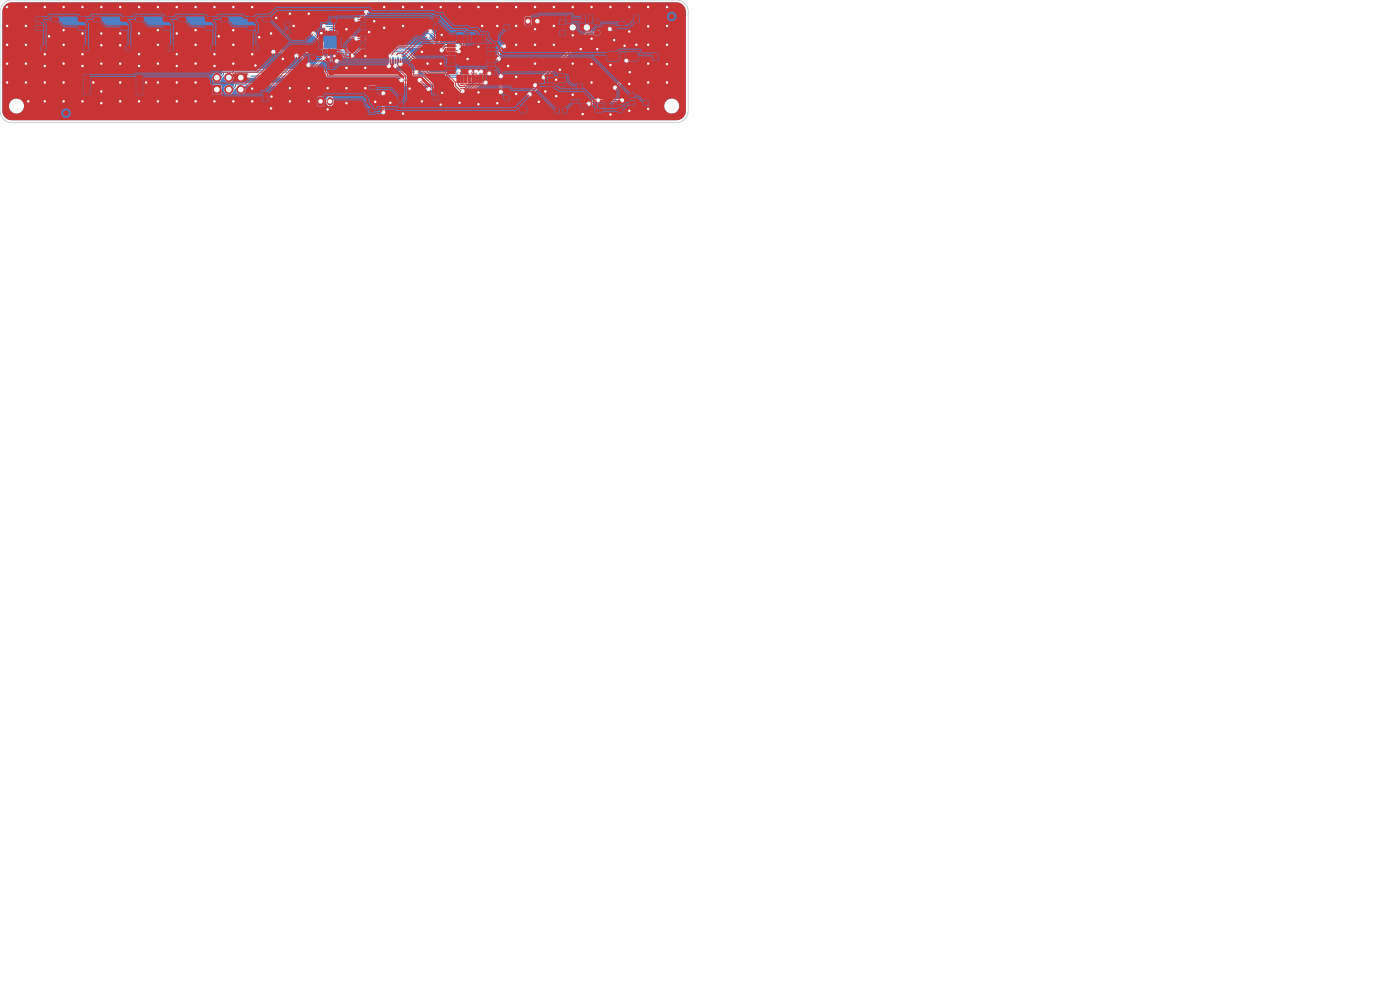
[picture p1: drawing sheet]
<svg xmlns="http://www.w3.org/2000/svg" width="297mm" height="210mm" viewBox="0 0 297 210" stroke-linecap="round" stroke-linejoin="round" font-family="sans-serif">
<g fill="#4d7fc4" stroke="#4d7fc4" stroke-width=".21">
<path d="M67.5 20.7l.8-.1 .3 .2v1.3l-.2 .3h-.7l-.3-.2z"/>
<path d="M45.2 18.2h1.7v1.7h-1.7z"/>
<path d="M111.5 3.7l.9-.1 .2 .2v1.3l-.2 .3h-.7l-.3-.2z"/>
<circle cx="46" cy="16.5" r=".85"/>
<circle cx="48.5" cy="19" r=".85"/>
<circle cx="48.5" cy="16.5" r=".85"/>
<circle cx="51.1" cy="19" r=".85"/>
<circle cx="51.1" cy="16.5" r=".85"/>
</g>
<path d="M114 4.2v.6M70 21.2v.6" fill="none" stroke="#4d7fc4" stroke-width="1.2"/>
<g fill="#ececec" stroke="#ececec" stroke-width=".21">
<circle cx="82.8" cy="11.9" r=".3"/>
<circle cx="91.3" cy="6.6" r=".3"/>
<circle cx="82.5" cy="14" r=".3"/>
<circle cx="93.7" cy="10.6" r=".3"/>
<circle cx="97.3" cy="10.9" r=".3"/>
<circle cx="90.7" cy="7.7" r=".3"/>
<circle cx="83.9" cy="14" r=".3"/>
<circle cx="83.9" cy="11.9" r=".3"/>
<circle cx="25.5" cy="17.5" r=".3"/>
<circle cx="21.5" cy="7.1" r=".3"/>
<circle cx="46.4" cy="7.7" r=".3"/>
<circle cx="137.5" cy="23.1" r=".3"/>
<circle cx="73.5" cy="21.9" r=".3"/>
<circle cx="121.5" cy="1.5" r=".3"/>
<circle cx="29.5" cy="1.5" r=".3"/>
<circle cx="33.5" cy="17.5" r=".3"/>
<circle cx="141.5" cy="1.5" r=".3"/>
<circle cx="33.5" cy="6.4" r=".3"/>
<circle cx="65.5" cy="2.9" r=".3"/>
<circle cx="29.5" cy="7.1" r=".3"/>
<circle cx="105.5" cy="21.9" r=".3"/>
<circle cx="1.5" cy="17.5" r=".3"/>
<circle cx="49.5" cy="9.5" r=".3"/>
<circle cx="33.5" cy="21.5" r=".3"/>
<circle cx="62.3" cy="5.5" r=".3"/>
<circle cx="93.5" cy="13.5" r=".3"/>
<circle cx="25.5" cy="1.5" r=".3"/>
<circle cx="132.5" cy="9.7" r=".3"/>
<circle cx="17.5" cy="1.5" r=".3"/>
<circle cx="53.5" cy="21.5" r=".3"/>
<circle cx="77.5" cy="18.7" r=".3"/>
<circle cx="41.5" cy="17.5" r=".3"/>
<circle cx="113.5" cy="13.5" r=".3"/>
<circle cx="81.5" cy="1.5" r=".3"/>
<circle cx="13.5" cy="17.5" r=".3"/>
<circle cx="49.5" cy="1.5" r=".3"/>
<circle cx="13.5" cy="1.5" r=".3"/>
<circle cx="25.5" cy="21.5" r=".3"/>
<circle cx="61.5" cy="2.9" r=".3"/>
<circle cx="73.5" cy="18.7" r=".3"/>
<circle cx="37.5" cy="1.5" r=".3"/>
<circle cx="135" cy="9.5" r=".3"/>
<circle cx="133.5" cy="6.7" r=".3"/>
<circle cx="90.7" cy="13.5" r=".3"/>
<circle cx="78.3" cy="6.8" r=".3"/>
<circle cx="21.5" cy="21.9" r=".3"/>
<circle cx="137.5" cy="1.5" r=".3"/>
<circle cx="5.5" cy="9.5" r=".3"/>
<circle cx="82.8" cy="21.8" r=".3"/>
<circle cx="19.8" cy="17.5" r=".3"/>
<circle cx="121.5" cy="13.5" r=".3"/>
<circle cx="93.7" cy="7.4" r=".3"/>
<circle cx="37.5" cy="14" r=".3"/>
<circle cx="53.5" cy="1.5" r=".3"/>
<circle cx="45.5" cy="14" r=".3"/>
<circle cx="21.5" cy="9.6" r=".3"/>
<circle cx="9.5" cy="14" r=".3"/>
<circle cx="117.5" cy="9.5" r=".3"/>
<circle cx="85.5" cy="24.1" r=".3"/>
<circle cx="61.5" cy="21.5" r=".3"/>
<circle cx="69.7" cy="12.1" r=".3"/>
<circle cx="85.5" cy="1.5" r=".3"/>
<circle cx="133.5" cy="23.5" r=".3"/>
<circle cx="129.5" cy="13.8" r=".3"/>
<circle cx="130.3" cy="8.5" r=".3"/>
<circle cx="125.5" cy="8.2" r=".3"/>
<circle cx="81.5" cy="5.9" r=".3"/>
<circle cx="1.5" cy="13.5" r=".3"/>
<circle cx="5.5" cy="13.5" r=".3"/>
<circle cx="61.5" cy="18.7" r=".3"/>
<circle cx="41.5" cy="6.4" r=".3"/>
<circle cx="107.8" cy="14" r=".3"/>
<circle cx="101.5" cy="9.9" r=".3"/>
<circle cx="89.5" cy="1.5" r=".3"/>
<circle cx="5.5" cy="5.5" r=".3"/>
<circle cx="101.5" cy="22.1" r=".3"/>
<circle cx="129.5" cy="1.5" r=".3"/>
<circle cx="105.5" cy="1.5" r=".3"/>
<circle cx="126.7" cy="10.4" r=".3"/>
<circle cx="41.5" cy="21.5" r=".3"/>
<circle cx="13.5" cy="13.5" r=".3"/>
<circle cx="37.5" cy="7.1" r=".3"/>
<circle cx="57.6" cy="20.5" r=".3"/>
<circle cx="45.5" cy="21.5" r=".3"/>
<circle cx="45.5" cy="11.5" r=".3"/>
<circle cx="93.5" cy="1.5" r=".3"/>
<circle cx="115.7" cy="19.4" r=".3"/>
<circle cx="123.2" cy="10.4" r=".3"/>
<circle cx="137.5" cy="17.5" r=".3"/>
<circle cx="13.5" cy="21.5" r=".3"/>
<circle cx="1.5" cy="9.5" r=".3"/>
<circle cx="133.6" cy="15.3" r=".3"/>
<circle cx="33.5" cy="13.5" r=".3"/>
<circle cx="31" cy="17.5" r=".3"/>
<circle cx="102.3" cy="5.5" r=".3"/>
<circle cx="93.5" cy="22.2" r=".3"/>
<circle cx="129.5" cy="24.3" r=".3"/>
<circle cx="137.5" cy="13.5" r=".3"/>
<circle cx="53.5" cy="11.5" r=".3"/>
<circle cx="29.5" cy="21.5" r=".3"/>
<circle cx="141.5" cy="13.6" r=".3"/>
<circle cx="109.5" cy="9.5" r=".3"/>
<circle cx="57.5" cy="7.1" r=".3"/>
<circle cx="117.5" cy="1.5" r=".3"/>
<circle cx="69.5" cy="18.7" r=".3"/>
<circle cx="137.5" cy="9.5" r=".3"/>
<circle cx="33.5" cy="9.5" r=".3"/>
<circle cx="29.5" cy="11.5" r=".3"/>
<circle cx="121.5" cy="20.1" r=".3"/>
<circle cx="57.5" cy="23" r=".3"/>
<circle cx="9.5" cy="21.5" r=".3"/>
<circle cx="79.6" cy="21.6" r=".3"/>
<circle cx="99.2" cy="12.5" r=".3"/>
<circle cx="9.5" cy="1.5" r=".3"/>
<circle cx="97.5" cy="21.8" r=".3"/>
<circle cx="101.5" cy="19.6" r=".3"/>
<circle cx="113.5" cy="6.2" r=".3"/>
<circle cx="1.5" cy="5.5" r=".3"/>
<circle cx="86.9" cy="18.8" r=".3"/>
<circle cx="109.5" cy="16.3" r=".3"/>
<circle cx="49.5" cy="13.5" r=".3"/>
<circle cx="21.5" cy="1.5" r=".3"/>
<circle cx="33.5" cy="1.5" r=".3"/>
<circle cx="101.5" cy="1.5" r=".3"/>
<circle cx="109.5" cy="1.5" r=".3"/>
<circle cx="1.5" cy="1.5" r=".3"/>
<circle cx="125.5" cy="17.5" r=".3"/>
<circle cx="109.5" cy="19.9" r=".3"/>
<circle cx="141.5" cy="5.5" r=".3"/>
<circle cx="41.5" cy="13.5" r=".3"/>
<circle cx="21.5" cy="13.5" r=".3"/>
<circle cx="37.5" cy="11.5" r=".3"/>
<circle cx="117.5" cy="5.5" r=".3"/>
<circle cx="137.5" cy="5.6" r=".3"/>
<circle cx="21.5" cy="19.4" r=".3"/>
<circle cx="6" cy="21.5" r=".3"/>
<circle cx="9.5" cy="17.5" r=".3"/>
<circle cx="17.5" cy="21.5" r=".3"/>
<circle cx="121.5" cy="7.5" r=".3"/>
<circle cx="133.5" cy="1.5" r=".3"/>
<circle cx="79.4" cy="4.5" r=".3"/>
<circle cx="17.5" cy="11.5" r=".3"/>
<circle cx="113.5" cy="1.5" r=".3"/>
<circle cx="85.5" cy="5.5" r=".3"/>
<circle cx="54.2" cy="13.9" r=".3"/>
<circle cx="49.5" cy="6.4" r=".3"/>
<circle cx="13.5" cy="9.5" r=".3"/>
<circle cx="69.5" cy="23.2" r=".3"/>
<circle cx="73.5" cy="6.2" r=".3"/>
<circle cx="41.5" cy="9.5" r=".3"/>
<circle cx="45.5" cy="1.5" r=".3"/>
<circle cx="13.5" cy="6.4" r=".3"/>
<circle cx="9.5" cy="11.5" r=".3"/>
<circle cx="60" cy="12.5" r=".3"/>
<circle cx="89.5" cy="21.5" r=".3"/>
<circle cx="17.5" cy="14" r=".3"/>
<circle cx="41.5" cy="1.5" r=".3"/>
<circle cx="58.6" cy="3.8" r=".3"/>
<circle cx="118.8" cy="14.8" r=".3"/>
<circle cx="5.5" cy="1.5" r=".3"/>
<circle cx="5.5" cy="17.5" r=".3"/>
<circle cx="123.6" cy="24.2" r=".3"/>
<circle cx="93.8" cy="19.7" r=".3"/>
<circle cx="53.5" cy="18.8" r=".3"/>
<circle cx="77.5" cy="14.4" r=".3"/>
<circle cx="114.3" cy="21.6" r=".3"/>
<circle cx="125.5" cy="13.6" r=".3"/>
<circle cx="37.5" cy="21.5" r=".3"/>
<circle cx="71" cy="11.9" r=".3"/>
<circle cx="25.5" cy="7.1" r=".3"/>
<circle cx="55" cy="7.9" r=".3"/>
<circle cx="118" cy="20.4" r=".3"/>
<circle cx="10.4" cy="7.7" r=".3"/>
<circle cx="109.5" cy="5.5" r=".3"/>
<circle cx="65.5" cy="21.5" r=".3"/>
<circle cx="65.5" cy="18.7" r=".3"/>
<circle cx="141.5" cy="9.5" r=".3"/>
<circle cx="118" cy="16.9" r=".3"/>
<circle cx="77.5" cy="11.9" r=".3"/>
<circle cx="105.5" cy="5.5" r=".3"/>
<circle cx="125.5" cy="1.5" r=".3"/>
<circle cx="133.5" cy="17.8" r=".3"/>
<circle cx="141.5" cy="17.5" r=".3"/>
<circle cx="113.5" cy="9.5" r=".3"/>
<circle cx="73.5" cy="14.4" r=".3"/>
<circle cx="29.5" cy="14" r=".3"/>
<circle cx="97.5" cy="1.5" r=".3"/>
<circle cx="49.5" cy="21.5" r=".3"/>
<circle cx="68.1" cy="7" r=".3"/>
<circle cx="25.5" cy="13.5" r=".3"/>
<circle cx="37.5" cy="17.5" r=".3"/>
<circle cx="89.5" cy="11" r=".3"/>
<circle cx="17.5" cy="7.1" r=".3"/>
<circle cx="25.5" cy="9.6" r=".3"/>
<circle cx="106.2" cy="19.5" r=".3"/>
<circle cx="74.7" cy="11.9" r=".3"/>
<circle cx="71.4" cy="12.9" r=".3"/>
<circle cx="85" cy="11.9" r=".3"/>
<circle cx="68.6" cy="12.2" r=".3"/>
<circle cx="106.2" cy="16.2" r=".3"/>
<circle cx="85" cy="13.6" r=".3"/>
<circle cx="66.5" cy="7.1" r=".3"/>
<circle cx="97.4" cy="15.1" r=".3"/>
<circle cx="99.8" cy="15.2" r=".3"/>
<circle cx="58" cy="11" r=".3"/>
<circle cx="101" cy="15.2" r=".3"/>
<circle cx="52.9" cy="16.2" r=".3"/>
<circle cx="88.4" cy="15.3" r=".3"/>
<circle cx="98.1" cy="19.3" r=".3"/>
<circle cx="102.1" cy="15.2" r=".3"/>
<circle cx="90.9" cy="18.8" r=".3"/>
<circle cx="89" cy="17" r=".3"/>
<circle cx="62.9" cy="11.9" r=".3"/>
<circle cx="65.4" cy="13.8" r=".3"/>
<circle cx="85.1" cy="17" r=".3"/>
<circle cx="103" cy="17.5" r=".3"/>
<circle cx="103.8" cy="15.6" r=".3"/>
<circle cx="106.9" cy="9.8" r=".3"/>
<circle cx="105.8" cy="12.5" r=".3"/>
<circle cx="75.6" cy="4.2" r=".3"/>
<circle cx="77.7" cy="2.6" r=".3"/>
<circle cx="68.7" cy="5.6" r=".3"/>
<circle cx="69.4" cy="6.2" r=".3"/>
<circle cx="75.6" cy="8.2" r=".3"/>
<circle cx="97.3" cy="9.8" r=".3"/>
<circle cx="129.4" cy="6.1" r=".3"/>
<circle cx="113.5" cy="18.1" r=".3"/>
<circle cx="115.4" cy="16.4" r=".3"/>
<circle cx="112.4" cy="20" r=".3"/>
<circle cx="130.5" cy="18.6" r=".3"/>
<circle cx="132.9" cy="12.9" r=".3"/>
<circle cx="126.9" cy="21.3" r=".3"/>
<circle cx="124.9" cy="22" r=".3"/>
<circle cx="131.9" cy="21.3" r=".3"/>
<circle cx="81.3" cy="23.8" r=".3"/>
<circle cx="81.3" cy="19.8" r=".3"/>
</g>
<g fill="none" stroke="#4d7fc4" stroke-width=".21">
<path d="M58 11h27.7l5 4.9h8.4l.7-.7M62.9 11.9h.8l1.7 1.7v.2M66.5 7.1l1.8 1.8v1.7h17.8l5 4.9h5.8l.5-.4M69.4 6.2l6.2 2M74.7 11.9h-2.1l-1.2 1-.2-.2h-2.1l-.4-.5-2.7 2.7h-16.4l-.3 .4h-1.9v.6l-.5 .5-.9 .1M75.6 4.2l-3.6 1.4h-3.3M75.6 8.2h4.4l1.6 1.6h15.7M77.7 2.6l-1.4 1.6h-.7M81.3 19.8v4M82.8 11.9v1.7l-.3 .4M83.9 11.9v2.1M85 11.9v1.7"/>
<path d="M85.1 17h4M88.4 15.3h-38.4v.5l-.5 .4-1 .3M90.7 7.7l1.6 1.5h5.6v1.2l-.6 .5M91.3 6.6l2.1 2.2h4.9v2.3l-.4 .4h-3.4l-.8-.9M101 15.2l-1.2 1.1h-9.5l-.2-.1h-37.2M102.1 15.2l-4 4.1M103 17.5h-1.1l-2.8 2.8h-2l-1.4-1.4h-4.8M103.8 15.5h-.7l-4.4 4.4h-1.2l-2.1-2h-45.4v.4l-.4 .5-1.1 .2M106.2 16.2v3.3M106.9 9.8l-1.1 1.1v1.6M132.9 12.9l-.1 .1v3.3l-2.3 2.3M131.9 21.3h-5.8l-.7 .7h-.5"/>
</g>
<path d="M113.5 18.1v.7l-1.1 1.2M129.4 6.2h-1.6l-1 .9h-2.2l-9.2 9.3" fill="none" stroke="#4d7fc4" stroke-width=".4"/>
<g fill="#4d7fc4">
<path d="M68.5 12.8l.6 .2h1.8a.53 .53 0 0 0 .6 .4 .53 .53 0 0 0 .5-.6l.7-.7h1.6a.52 .52 0 0 0 .8 0 .52 .52 0 0 0-.2-.8h7.9a.57 .57 0 0 0-.4 .5 .57 .57 0 0 0 .2 .5v1.1a.53 .53 0 0 0-.6 .6 .53 .53 0 0 0 .6 .5 .53 .53 0 0 0 .5-.7v-1.5l.2-.3 .3 .3v1.3a.5 .5 0 0 0-.1 .7 .5 .5 0 0 0 .8 0 .5 .5 0 0 0-.1-.7v-1.3l.2-.3 .3 .3v.9a.5 .5 0 0 0-.1 .7 .5 .5 0 0 0 .7 0 .5 .5 0 0 0-.1-.7v-.9a.54 .54 0 0 0 .2-.6 .54 .54 0 0 0-.4-.4h.6l4.5 4.5h-1.6a.52 .52 0 0 0 .2-.8 .52 .52 0 0 0-.8 0h-21.5z"/>
<path d="M1.1 1.1l.6-.4 .8-.2h141a2 2 0 0 1 2 2v21a2 2 0 0 1-2 2h-141a2 2 0 0 1-2-2v-1h1.4a1.61 1.61 0 0 0 2.5 1.3h76.4v.1a.5 .5 0 0 0 .8 .3 .5 .5 0 0 0 0-.8v-.9h59.3a1.61 1.61 0 0 0 2.3 1.4 1.61 1.61 0 0 0 .2-2.7 1.61 1.61 0 0 0-2.5 1v.3h-59.3v-.5h42.8a.61 .61 0 0 0 1 .3l.8-.7 .6 .2 .5-.2h4.3a.5 .5 0 0 0 .7 0 .5 .5 0 0 0-.1-.7 .5 .5 0 0 0-.7 .1h-4.2a.52 .52 0 0 0-.8 0h-.5l-.8 .7a.48 .48 0 0 0-.5-.1 .48 .48 0 0 0-.3 .4h-42.8v-1.8a.5 .5 0 0 0 .1-.8 .5 .5 0 0 0-.8 0 .5 .5 0 0 0 .1 .8v3.2l-.2 .4h-76.4a1.59 1.59 0 0 0 .7-1.6h62.1l.4 .4h.8l.3-.3 .1-.5h.4v.1a.78 .78 0 0 0 .9 .7 .78 .78 0 0 0 .7-.8v-.7a.78 .78 0 0 0-.9-.7 .78 .78 0 0 0-.7 .8v.6h-.4l-.1-1.2-.3-.2-1 .1-.2 .3v1.4h-62.1a1.6 1.6 0 0 0-1.8-1.3 1.6 1.6 0 0 0-1.4 1.6h-1.4v-2.6h44.5l.1 .1h1.8l.1-.1v-1.8l-.1-.1h-1.9v1.9h-44.5v-3.4h44.5a1.04 1.04 0 0 0 .9 1 1.04 1.04 0 0 0 1.1-.8l.4-.5a1.13 1.13 0 0 0 1.1 1.3 1.13 1.13 0 0 0 1.2-1.1l.5-.5 .1-.3h2.3a.58 .58 0 0 0-.2 .6 .58 .58 0 0 0 .4 .4l.5-.2h31.6v.2a.56 .56 0 0 0 .1 .9l-35 .1-.3 .1v.5l-.3 .2a1.06 1.06 0 0 0-1.7 0 1.06 1.06 0 0 0 .6 1.7 1.06 1.06 0 0 0 1.3-1.1l.4-.3a1.08 1.08 0 0 0 1.4 1.3 1.08 1.08 0 0 0 .4-1.8l43.5-.1 .4 .4-4.4 .1a.49 .49 0 0 0-.7-.1 .49 .49 0 0 0 0 .8 .49 .49 0 0 0 .7-.2h4.2l1.6 1.5h2.1l.6-.6h12.1a.49 .49 0 0 0 .4 .5 .49 .49 0 0 0 .5-.5l1.1-1v-.4l16.1 .1a.5 .5 0 0 0 .6 .4 .5 .5 0 0 0 .4-.6l2-2v-3.2a.49 .49 0 0 0 .4-.6 .49 .49 0 0 0-.7-.3 .49 .49 0 0 0-.2 .7v3.2l-1.9 1.8a.54 .54 0 0 0-.6 .5h-16.1v-.2a.49 .49 0 0 0 0-.7 .49 .49 0 0 0-.7 0 .49 .49 0 0 0 0 .7v.3l-1.2 .9-.1 .4h-12.1l.5-.5h5.5v.1a.5 .5 0 0 0 .8 .3 .5 .5 0 0 0-.1-.8v-2.5l.2-.2h8.2l.1 .4a.5 .5 0 0 0 .8-.4l9-8.9h2.2l.9-.9h1.3a.49 .49 0 0 0 .6-.2 .49 .49 0 0 0-.1-.7 .49 .49 0 0 0-.7 .1h-1.4l-.9 .9-2.3 .1-9.4 9.2-.1 .4h-8.2a.49 .49 0 0 0-.2-.6 .49 .49 0 0 0-.7 .1 .49 .49 0 0 0 .2 .7v2.5l-.2 .4h-5.5l1.7-1.7h.6a.5 .5 0 0 0 .7 .1 .5 .5 0 0 0 0-.8 .5 .5 0 0 0-.7 .1l-.7-.1 1.2-1.2 .3-.1a.5 .5 0 0 0 .7 .1 .5 .5 0 0 0 0-.7 .5 .5 0 0 0-.7 .1h-.5l-4.3 4.2v-.3l3.5-3.5a.51 .51 0 0 0 .3-.9 .51 .51 0 0 0-.9 .3 .52 .52 0 0 0-.6-.4 .52 .52 0 0 0-.4 .6l-.2 .1a.54 .54 0 0 0-.3-.6 .54 .54 0 0 0-.7 .3v.2l-.4 .4-1.4-.1a.5 .5 0 0 0 .2-.7 .5 .5 0 0 0-.6-.3 .5 .5 0 0 0-.3 .6l-5.6 .1-2.8-2.8 16.9 .1a.5 .5 0 0 0 .8 .3 .5 .5 0 0 0 0-.8v-1.1l.7-.7a.5 .5 0 0 0 .6-.5 .5 .5 0 0 0-.5-.5 .5 .5 0 0 0-.5 .6l-.9 .9v1.3l-.2 .4h-16.9l-2.3-2.2h-17.4l-.1-1.5-1.6-1.6a.49 .49 0 0 0-.5-.6 .49 .49 0 0 0-.5 .6 .49 .49 0 0 0 .6 .4l1.5 1.5-.1 1.6h-9.6a.5 .5 0 0 0-.7-.1 .5 .5 0 0 0 0 .8 .5 .5 0 0 0 .7-.1h4.3a.56 .56 0 0 0-.2 .6 .56 .56 0 0 0 .5 .4l.6-.2 1.4 1.5a.49 .49 0 0 0 .3 .6 .49 .49 0 0 0 .6-.2 .49 .49 0 0 0-.3-.7l-1.7-1.7h-.6l-.2-.3h11.4l-.2 .3h-1.9l-.9 .9-2.3-.1a.57 .57 0 0 0-.4-.5 .57 .57 0 0 0-.6 .2l-.1 .3-2.2 2.2h-16.3l-.2 .1-.2 .3h-1.9l-.3 .9a1.1 1.1 0 0 0-1.2-.4 1.1 1.1 0 0 0-.8 1h-44.5v-10.9h67.8l.1 .4 .5 .1a.55 .55 0 0 0 .2 .5 .55 .55 0 0 0 .6 0l5.5 1.8a.52 .52 0 0 0 .8 .1h3.9l1.7 1.6h11.9a.53 .53 0 0 0-.3 .7 .53 .53 0 0 0 .6 .4l.6 .5h3.6l.6-.6v-2.4l-.3-.2h-4.7l-1.8-1.7a.5 .5 0 0 0-.5-.6 .5 .5 0 0 0-.5 .5 .5 .5 0 0 0 .6 .5l1.7 1.7h-.8l-1.1-1.1a.49 .49 0 0 0-.5-.6 .49 .49 0 0 0-.4 .6 .49 .49 0 0 0 .6 .4l1.2 1.3h-10.4l-1.6-1.6h-4.1l-.3-.2-.4 .1-5.5-1.9 51 .1a.7 .7 0 0 0 .8 .5 .7 .7 0 0 0 .6-.6l1.6 .1a.71 .71 0 0 0 1.2 .3 .71 .71 0 0 0-.3-1.2 .71 .71 0 0 0-.9 .8h-1.6v-.2a.71 .71 0 0 0-.8-.6 .71 .71 0 0 0-.6 .8h-51h2.3l1.7-.7h37.4l.4 .4h.8l.4-.4v-1.4l-.4-.4h-.8l-.3 .3-.1 1.5h-37.4l1.5-.6 .4 .1 .8-.3 1.1-1.3a.5 .5 0 0 0 .6-.5 .5 .5 0 0 0-.5-.5 .5 .5 0 0 0-.5 .6l-1 1.1h-.3a.51 .51 0 0 0-.8 .3l-3.1 1.2h-2.9a.48 .48 0 0 0-.5-.2 .48 .48 0 0 0-.3 .5h-67.8v-3.4z"/>
</g>
<g fill="#fff" stroke="#fff" stroke-width=".21">
<circle cx="82.9" cy="11.9" r=".15"/>
<circle cx="91.3" cy="6.7" r=".15"/>
<circle cx="82.5" cy="14" r=".15"/>
<circle cx="93.7" cy="10.7" r=".15"/>
<circle cx="97.3" cy="10.9" r=".15"/>
<circle cx="90.8" cy="7.7" r=".15"/>
<circle cx="83.9" cy="14" r=".15"/>
<circle cx="83.9" cy="11.9" r=".15"/>
<circle cx="25.5" cy="17.5" r=".15"/>
<circle cx="21.5" cy="7.1" r=".15"/>
<circle cx="46.4" cy="7.7" r=".15"/>
<circle cx="137.5" cy="23.1" r=".15"/>
<circle cx="73.5" cy="21.9" r=".15"/>
<circle cx="121.5" cy="1.5" r=".15"/>
<circle cx="29.5" cy="1.5" r=".15"/>
<circle cx="33.5" cy="17.5" r=".15"/>
<circle cx="141.5" cy="1.5" r=".15"/>
<circle cx="33.5" cy="6.4" r=".15"/>
<circle cx="65.5" cy="2.9" r=".15"/>
<circle cx="29.5" cy="7.1" r=".15"/>
<circle cx="105.5" cy="21.9" r=".15"/>
<circle cx="1.5" cy="17.5" r=".15"/>
<circle cx="49.5" cy="9.5" r=".15"/>
<circle cx="33.5" cy="21.5" r=".15"/>
<circle cx="62.3" cy="5.5" r=".15"/>
<circle cx="93.5" cy="13.5" r=".15"/>
<circle cx="25.5" cy="1.5" r=".15"/>
<circle cx="132.5" cy="9.7" r=".15"/>
<circle cx="17.5" cy="1.5" r=".15"/>
<circle cx="53.5" cy="21.5" r=".15"/>
<circle cx="77.5" cy="18.7" r=".15"/>
<circle cx="41.5" cy="17.5" r=".15"/>
<circle cx="113.5" cy="13.5" r=".15"/>
<circle cx="81.5" cy="1.5" r=".15"/>
<circle cx="13.5" cy="17.5" r=".15"/>
<circle cx="49.5" cy="1.5" r=".15"/>
<circle cx="13.5" cy="1.5" r=".15"/>
<circle cx="25.5" cy="21.5" r=".15"/>
<circle cx="61.5" cy="2.9" r=".15"/>
<circle cx="73.5" cy="18.7" r=".15"/>
<circle cx="37.5" cy="1.5" r=".15"/>
<circle cx="135" cy="9.5" r=".15"/>
<circle cx="133.5" cy="6.7" r=".15"/>
<circle cx="90.7" cy="13.5" r=".15"/>
<circle cx="78.3" cy="6.8" r=".15"/>
<circle cx="21.5" cy="21.9" r=".15"/>
<circle cx="137.5" cy="1.5" r=".15"/>
<circle cx="5.5" cy="9.5" r=".15"/>
<circle cx="82.8" cy="21.8" r=".15"/>
<circle cx="19.8" cy="17.5" r=".15"/>
<circle cx="121.5" cy="13.5" r=".15"/>
<circle cx="93.7" cy="7.4" r=".15"/>
<circle cx="37.5" cy="14" r=".15"/>
<circle cx="53.5" cy="1.5" r=".15"/>
<circle cx="45.5" cy="14" r=".15"/>
<circle cx="21.5" cy="9.6" r=".15"/>
<circle cx="9.5" cy="14" r=".15"/>
<circle cx="117.5" cy="9.5" r=".15"/>
<circle cx="85.5" cy="24.1" r=".15"/>
<circle cx="61.5" cy="21.5" r=".15"/>
<circle cx="69.7" cy="12.1" r=".15"/>
<circle cx="85.5" cy="1.5" r=".15"/>
<circle cx="133.5" cy="23.5" r=".15"/>
<circle cx="129.5" cy="13.8" r=".15"/>
<circle cx="130.3" cy="8.5" r=".15"/>
<circle cx="125.5" cy="8.2" r=".15"/>
<circle cx="81.5" cy="5.9" r=".15"/>
<circle cx="1.5" cy="13.5" r=".15"/>
<circle cx="5.5" cy="13.5" r=".15"/>
<circle cx="61.5" cy="18.7" r=".15"/>
<circle cx="41.5" cy="6.4" r=".15"/>
<circle cx="107.8" cy="14" r=".15"/>
<circle cx="101.5" cy="9.9" r=".15"/>
<circle cx="89.5" cy="1.5" r=".15"/>
<circle cx="5.5" cy="5.5" r=".15"/>
<circle cx="101.5" cy="22.1" r=".15"/>
<circle cx="129.5" cy="1.5" r=".15"/>
<circle cx="105.5" cy="1.5" r=".15"/>
<circle cx="126.7" cy="10.4" r=".15"/>
<circle cx="41.5" cy="21.5" r=".15"/>
<circle cx="13.5" cy="13.5" r=".15"/>
<circle cx="37.5" cy="7.1" r=".15"/>
<circle cx="57.6" cy="20.5" r=".15"/>
<circle cx="45.5" cy="21.5" r=".15"/>
<circle cx="45.5" cy="11.5" r=".15"/>
<circle cx="93.5" cy="1.5" r=".15"/>
<circle cx="115.7" cy="19.4" r=".15"/>
<circle cx="123.2" cy="10.4" r=".15"/>
<circle cx="137.5" cy="17.5" r=".15"/>
<circle cx="13.5" cy="21.5" r=".15"/>
<circle cx="1.5" cy="9.5" r=".15"/>
<circle cx="133.6" cy="15.3" r=".15"/>
<circle cx="33.5" cy="13.5" r=".15"/>
<circle cx="31" cy="17.5" r=".15"/>
<circle cx="102.3" cy="5.5" r=".15"/>
<circle cx="93.5" cy="22.2" r=".15"/>
<circle cx="129.5" cy="24.3" r=".15"/>
<circle cx="137.5" cy="13.5" r=".15"/>
<circle cx="53.5" cy="11.5" r=".15"/>
<circle cx="29.5" cy="21.5" r=".15"/>
<circle cx="141.5" cy="13.6" r=".15"/>
<circle cx="109.5" cy="9.5" r=".15"/>
<circle cx="57.5" cy="7.1" r=".15"/>
<circle cx="117.5" cy="1.5" r=".15"/>
<circle cx="69.5" cy="18.7" r=".15"/>
<circle cx="137.5" cy="9.5" r=".15"/>
<circle cx="33.5" cy="9.5" r=".15"/>
<circle cx="29.5" cy="11.5" r=".15"/>
<circle cx="121.5" cy="20.1" r=".15"/>
<circle cx="57.5" cy="23" r=".15"/>
<circle cx="9.5" cy="21.5" r=".15"/>
<circle cx="79.6" cy="21.6" r=".15"/>
<circle cx="99.2" cy="12.5" r=".15"/>
<circle cx="9.5" cy="1.5" r=".15"/>
<circle cx="97.5" cy="21.8" r=".15"/>
<circle cx="101.5" cy="19.6" r=".15"/>
<circle cx="113.5" cy="6.2" r=".15"/>
<circle cx="1.5" cy="5.5" r=".15"/>
<circle cx="86.9" cy="18.8" r=".15"/>
<circle cx="109.5" cy="16.3" r=".15"/>
<circle cx="49.5" cy="13.5" r=".15"/>
<circle cx="21.5" cy="1.5" r=".15"/>
<circle cx="33.5" cy="1.5" r=".15"/>
<circle cx="101.5" cy="1.5" r=".15"/>
<circle cx="109.5" cy="1.5" r=".15"/>
<circle cx="1.5" cy="1.5" r=".15"/>
<circle cx="125.5" cy="17.5" r=".15"/>
<circle cx="109.5" cy="19.9" r=".15"/>
<circle cx="141.5" cy="5.5" r=".15"/>
<circle cx="41.5" cy="13.5" r=".15"/>
<circle cx="21.5" cy="13.5" r=".15"/>
<circle cx="37.5" cy="11.5" r=".15"/>
<circle cx="117.5" cy="5.5" r=".15"/>
<circle cx="137.5" cy="5.6" r=".15"/>
<circle cx="21.5" cy="19.4" r=".15"/>
<circle cx="6" cy="21.5" r=".15"/>
<circle cx="9.5" cy="17.5" r=".15"/>
<circle cx="17.5" cy="21.5" r=".15"/>
<circle cx="121.5" cy="7.5" r=".15"/>
<circle cx="133.5" cy="1.5" r=".15"/>
<circle cx="79.4" cy="4.5" r=".15"/>
<circle cx="17.5" cy="11.5" r=".15"/>
<circle cx="113.5" cy="1.5" r=".15"/>
<circle cx="85.5" cy="5.5" r=".15"/>
<circle cx="54.2" cy="13.9" r=".15"/>
<circle cx="49.5" cy="6.4" r=".15"/>
<circle cx="13.5" cy="9.5" r=".15"/>
<circle cx="69.5" cy="23.2" r=".15"/>
<circle cx="73.5" cy="6.2" r=".15"/>
<circle cx="41.5" cy="9.5" r=".15"/>
<circle cx="45.5" cy="1.5" r=".15"/>
<circle cx="13.5" cy="6.4" r=".15"/>
<circle cx="9.5" cy="11.5" r=".15"/>
<circle cx="60" cy="12.5" r=".15"/>
<circle cx="89.5" cy="21.5" r=".15"/>
<circle cx="17.5" cy="14" r=".15"/>
<circle cx="41.5" cy="1.5" r=".15"/>
<circle cx="58.6" cy="3.8" r=".15"/>
<circle cx="118.8" cy="14.8" r=".15"/>
<circle cx="5.5" cy="1.5" r=".15"/>
<circle cx="5.5" cy="17.5" r=".15"/>
<circle cx="123.6" cy="24.2" r=".15"/>
<circle cx="93.8" cy="19.7" r=".15"/>
<circle cx="53.5" cy="18.8" r=".15"/>
<circle cx="77.5" cy="14.4" r=".15"/>
<circle cx="114.3" cy="21.6" r=".15"/>
<circle cx="125.5" cy="13.6" r=".15"/>
<circle cx="37.5" cy="21.5" r=".15"/>
<circle cx="70.9" cy="11.9" r=".15"/>
<circle cx="25.5" cy="7.1" r=".15"/>
<circle cx="55" cy="7.9" r=".15"/>
<circle cx="118" cy="20.4" r=".15"/>
<circle cx="10.4" cy="7.7" r=".15"/>
<circle cx="109.5" cy="5.5" r=".15"/>
<circle cx="65.5" cy="21.5" r=".15"/>
<circle cx="65.5" cy="18.7" r=".15"/>
<circle cx="141.5" cy="9.5" r=".15"/>
<circle cx="118" cy="16.9" r=".15"/>
<circle cx="77.5" cy="11.9" r=".15"/>
<circle cx="105.5" cy="5.5" r=".15"/>
<circle cx="125.5" cy="1.5" r=".15"/>
<circle cx="133.5" cy="17.8" r=".15"/>
<circle cx="141.5" cy="17.5" r=".15"/>
<circle cx="113.5" cy="9.5" r=".15"/>
<circle cx="73.5" cy="14.4" r=".15"/>
<circle cx="29.5" cy="14" r=".15"/>
<circle cx="97.5" cy="1.5" r=".15"/>
<circle cx="49.5" cy="21.5" r=".15"/>
<circle cx="68.1" cy="7" r=".15"/>
<circle cx="25.5" cy="13.5" r=".15"/>
<circle cx="37.5" cy="17.5" r=".15"/>
<circle cx="89.5" cy="11" r=".15"/>
<circle cx="17.5" cy="7.1" r=".15"/>
<circle cx="25.5" cy="9.6" r=".15"/>
<circle cx="106.3" cy="19.5" r=".15"/>
<circle cx="74.7" cy="11.8" r=".15"/>
<circle cx="71.5" cy="13" r=".15"/>
<circle cx="84.9" cy="11.9" r=".15"/>
<circle cx="68.6" cy="12.3" r=".15"/>
<circle cx="106.3" cy="16.1" r=".15"/>
<circle cx="84.9" cy="13.6" r=".15"/>
<circle cx="66.5" cy="7.1" r=".15"/>
<circle cx="97.3" cy="15.1" r=".15"/>
<circle cx="99.8" cy="15.2" r=".15"/>
<circle cx="58" cy="11" r=".15"/>
<circle cx="101" cy="15.2" r=".15"/>
<circle cx="52.8" cy="16.1" r=".15"/>
<circle cx="88.3" cy="15.3" r=".15"/>
<circle cx="98.1" cy="19.3" r=".15"/>
<circle cx="102" cy="15.2" r=".15"/>
<circle cx="90.9" cy="18.9" r=".15"/>
<circle cx="89" cy="17" r=".15"/>
<circle cx="62.9" cy="11.8" r=".15"/>
<circle cx="65.5" cy="13.8" r=".15"/>
<circle cx="85.2" cy="17" r=".15"/>
<circle cx="103" cy="17.5" r=".15"/>
<circle cx="103.8" cy="15.5" r=".15"/>
<circle cx="106.9" cy="9.8" r=".15"/>
<circle cx="105.8" cy="12.5" r=".15"/>
<circle cx="75.6" cy="4.2" r=".15"/>
<circle cx="77.7" cy="2.6" r=".15"/>
<circle cx="68.8" cy="5.6" r=".15"/>
<circle cx="69.4" cy="6.2" r=".15"/>
<circle cx="75.6" cy="8.2" r=".15"/>
<circle cx="97.3" cy="9.8" r=".15"/>
<circle cx="129.4" cy="6.1" r=".15"/>
<circle cx="113.6" cy="18.1" r=".15"/>
<circle cx="115.3" cy="16.4" r=".15"/>
<circle cx="112.3" cy="20" r=".15"/>
<circle cx="130.5" cy="18.6" r=".15"/>
<circle cx="132.9" cy="12.8" r=".15"/>
<circle cx="126.9" cy="21.3" r=".15"/>
<circle cx="124.9" cy="22" r=".15"/>
<circle cx="132" cy="21.3" r=".15"/>
<circle cx="81.3" cy="23.8" r=".15"/>
<circle cx="81.3" cy="19.7" r=".15"/>
<circle cx="68" cy="21.5" r=".38"/>
<circle cx="70" cy="21.5" r=".38"/>
<circle cx="121.5" cy="5.8" r=".45"/>
<circle cx="124.5" cy="5.8" r=".45"/>
<circle cx="46" cy="19" r=".5"/>
<circle cx="46" cy="16.5" r=".5"/>
<circle cx="48.5" cy="19" r=".5"/>
<circle cx="48.5" cy="16.5" r=".5"/>
<circle cx="51.1" cy="19" r=".5"/>
<circle cx="51.1" cy="16.5" r=".5"/>
<circle cx="112" cy="4.5" r=".37"/>
<circle cx="114" cy="4.5" r=".37"/>
<circle cx="3.5" cy="22.5" r="1.35"/>
<circle cx="142.5" cy="22.5" r="1.35"/>
</g>
<g fill="#c83434" stroke="#c83434" stroke-width=".21">
<path d="M17.8 9.8h.8v.8h-.8z"/>
<path d="M19.4 9.8h.8v.8h-.8z"/>
<path d="M16.7 3.8l1.3-.1 .1 .7-.2 .1h-1.2l-.1-.2z"/>
<path d="M16.7 5.5h1.3l.1 .7-.2 .1h-1.2l-.1-.2z"/>
<path d="M19.9 5.5h1.4l.1 .7-.2 .1h-1.2l-.1-.2z"/>
<path d="M19.9 3.8l1.4-.1 .1 .7-.2 .1h-1.2l-.1-.2z"/>
<path d="M66 11.8h.8v.8h-.8z"/>
<path d="M66 10.2h.8v.8h-.8z"/>
<path d="M95 9.4h1.5v.6h-1.5z"/>
<path d="M95 10.2h1.5v.6h-1.5z"/>
<path d="M95 11h1.5v.6h-1.5z"/>
<path d="M95 11.8h1.5v.6h-1.5z"/>
<path d="M95 12.6h1.5v.6h-1.5z"/>
<path d="M95 13.4h1.5v.6h-1.5z"/>
<path d="M95 14.2h1.5v.6h-1.5z"/>
<path d="M95 15h1.5v.6h-1.5z"/>
<path d="M96.9 15.9h.6v1.6h-.6z"/>
<path d="M97.7 15.9h.6v1.6h-.6z"/>
<path d="M98.5 15.9h.6v1.6h-.6z"/>
<path d="M99.3 15.9h.6v1.6h-.6z"/>
<path d="M100.1 15.9h.6v1.6h-.6z"/>
<path d="M100.9 15.9h.6v1.6h-.6z"/>
<path d="M101.7 15.9h.6v1.6h-.6z"/>
<path d="M102.5 15.9h.6v1.6h-.6z"/>
<path d="M103.4 15h1.7v.6h-1.7z"/>
<path d="M103.4 14.2h1.7v.6h-1.7z"/>
<path d="M103.4 13.4h1.7v.6h-1.7z"/>
<path d="M103.4 12.6h1.7v.6h-1.7z"/>
<path d="M103.4 11.8h1.7v.6h-1.7z"/>
<path d="M103.4 11h1.7v.6h-1.7z"/>
<path d="M103.4 10.2h1.7v.6h-1.7z"/>
<path d="M103.4 9.4h1.7v.6h-1.7z"/>
<path d="M102.5 7.5h.6v1.6h-.6z"/>
<path d="M101.7 7.5h.6v1.6h-.6z"/>
<path d="M100.9 7.5h.6v1.6h-.6z"/>
<path d="M100.1 7.5h.6v1.6h-.6z"/>
<path d="M99.3 7.5h.6v1.6h-.6z"/>
<path d="M98.5 7.5h.6v1.6h-.6z"/>
<path d="M97.7 7.5h.6v1.6h-.6z"/>
<path d="M96.9 7.5h.6v1.6h-.6z"/>
<path d="M107.1 20.4h.8v.8h-.8z"/>
<path d="M107.1 18.8h.8v.8h-.8z"/>
<path d="M34.7 3.8l1.3-.1 .1 .7-.2 .1h-1.2l-.1-.2z"/>
<path d="M34.7 5.5h1.3l.1 .7-.2 .1h-1.2l-.1-.2z"/>
<path d="M37.9 5.5h1.4l.1 .7-.2 .1h-1.2l-.1-.2z"/>
<path d="M37.9 3.8l1.4-.1 .1 .7-.2 .1h-1.2l-.1-.2z"/>
<path d="M70.3 4h.9v.8h-.9z"/>
<path d="M70.3 2.4h.9v.8h-.9z"/>
<path d="M53.8 9.8h.8v.8h-.8z"/>
<path d="M55.4 9.8h.8v.8h-.8z"/>
<path d="M25.7 3.8l1.3-.1 .1 .7-.2 .1h-1.2l-.1-.2z"/>
<path d="M25.7 5.5h1.3l.1 .7-.2 .1h-1.2l-.1-.2z"/>
<path d="M28.9 5.5h1.4l.1 .7-.2 .1h-1.2l-.1-.2z"/>
<path d="M28.9 3.8l1.4-.1 .1 .7-.2 .1h-1.2l-.1-.2z"/>
<path d="M67.5 20.7l.8-.1 .3 .2v1.3l-.2 .3h-.7l-.3-.2z"/>
<path d="M118.8 4.3h1v.8h-1z"/>
<path d="M118.8 6.5h1v.8h-1z"/>
<path d="M126.2 4.3h1v.8h-1z"/>
<path d="M126.2 6.5h1v.8h-1z"/>
<path d="M120.4 3.3h.7v1.5h-.7z"/>
<path d="M123.4 3.3h.7v1.5h-.7z"/>
<path d="M124.9 3.3h.7v1.5h-.7z"/>
<path d="M133.6 21.5h.8v.7h-.8z"/>
<path d="M133.6 19.8h.8v.7h-.8z"/>
<path d="M92.1 5.5h.8v.7h-.8z"/>
<path d="M92.1 3.8h.8v.7h-.8z"/>
<path d="M116.2 15.8h1.2l.1 .5h-1.2z"/>
<path d="M116.2 16.7h1.2l.1 .5-1.2 .1z"/>
<path d="M116.2 17.7h1.2l.1 .5h-1.2z"/>
<path d="M118.5 17.7h1.2l.1 .5h-1.2z"/>
<path d="M118.5 15.8h1.2l.1 .5h-1.2z"/>
<path d="M43.7 3.8l1.3-.1 .1 .7-.2 .1h-1.2l-.1-.2z"/>
<path d="M43.7 5.5h1.3l.1 .7-.2 .1h-1.2l-.1-.2z"/>
<path d="M46.9 5.5h1.4l.1 .7-.2 .1h-1.2l-.1-.2z"/>
<path d="M46.9 3.8l1.4-.1 .1 .7-.2 .1h-1.2l-.1-.2z"/>
<path d="M26.8 9.8h.8v.8h-.8z"/>
<path d="M28.4 9.8h.8v.8h-.8z"/>
<path d="M129.4 3.8h1.3l.1 .5h-1.4z"/>
<path d="M129.4 5.7h1.3l.1 .5h-1.4z"/>
<path d="M131.2 4.7h1.4l.1 .5-1.4 .1z"/>
<path d="M44.8 9.8h.8v.8h-.8z"/>
<path d="M46.4 9.8h.8v.8h-.8z"/>
<path d="M17.8 16h1.2v4h-1.2z"/>
<path d="M29 16h1.2v4h-1.2z"/>
<path d="M126.4 21.3h1.3l.1 .5h-1.4z"/>
<path d="M126.4 23.2h1.3l.1 .5h-1.4z"/>
<path d="M128.2 22.2h1.4l.1 .5-1.4 .1z"/>
<path d="M113.6 17.9h.8v.8h-.8z"/>
<path d="M113.6 16.3h.8v.8h-.8z"/>
<path d="M134.6 3.3h.7l.2 .1v1.1l-.1 .2h-.6l-.2-.1z"/>
<path d="M136.5 3.3h.7l.2 .1 .1 1.1-.2 .2h-.6l-.2-.1z"/>
<path d="M45.2 18.2h1.7v1.7h-1.7z"/>
<path d="M7.7 3.8l1.3-.1 .1 .7-.2 .1h-1.2l-.1-.2z"/>
<path d="M7.7 5.5h1.3l.1 .7-.2 .1h-1.2l-.1-.2z"/>
<path d="M10.9 5.5h1.4l.1 .7-.2 .1h-1.2l-.1-.2z"/>
<path d="M10.9 3.8l1.4-.1 .1 .7-.2 .1h-1.2l-.1-.2z"/>
<path d="M111.5 3.7l.9-.1 .2 .2v1.3l-.2 .3h-.7l-.3-.2z"/>
<path d="M121.4 21.3h1.3l.1 .5h-1.4z"/>
<path d="M121.4 23.2h1.3l.1 .5h-1.4z"/>
<path d="M123.2 22.2h1.4l.1 .5-1.4 .1z"/>
<path d="M84.6 22h.8v.7h-.8z"/>
<path d="M84.6 20.3h.8v.7h-.8z"/>
<path d="M92.1 20.4h.8v.8h-.8z"/>
<path d="M92.1 18.8h.8v.8h-.8z"/>
<path d="M78.4 18.3h1.3l.1 .5h-1.4z"/>
<path d="M78.4 20.2h1.3l.1 .5h-1.4z"/>
<path d="M80.2 19.2h1.4l.1 .5-1.4 .1z"/>
<path d="M117.8 23.1h.7v.8h-.7z"/>
<path d="M119.5 23.1h.7v.8h-.7z"/>
<path d="M35.8 9.8h.8v.8h-.8z"/>
<path d="M37.4 9.8h.8v.8h-.8z"/>
<path d="M76.6 5.5h.8v.7h-.8z"/>
<path d="M76.6 3.8h.8v.7h-.8z"/>
<path d="M60.6 6.5h.8v.7h-.8z"/>
<path d="M60.6 4.8h.8v.7h-.8z"/>
<path d="M138.6 11.3h.7l.2 .1v1.1l-.1 .2h-.6l-.2-.1z"/>
<path d="M140.5 11.3h.7l.2 .1 .1 1.1-.2 .2h-.6l-.2-.1z"/>
<path d="M136.6 21.5h.8v.7h-.8z"/>
<path d="M136.6 19.8h.8v.7h-.8z"/>
<path d="M76.6 9.5h.8v.7h-.8z"/>
<path d="M76.6 7.8h.8v.7h-.8z"/>
<path d="M107.1 5.4h.8v.8h-.8z"/>
<path d="M107.1 3.8h.8v.8h-.8z"/>
<path d="M69.8 13.4h.9v.8h-.9z"/>
<path d="M69.8 15h.9v.8h-.9z"/>
<path d="M52.7 3.8l1.3-.1 .1 .7-.2 .1h-1.2l-.1-.2z"/>
<path d="M52.7 5.5h1.3l.1 .7-.2 .1h-1.2l-.1-.2z"/>
<path d="M55.9 5.5h1.4l.1 .7-.2 .1h-1.2l-.1-.2z"/>
<path d="M55.9 3.8l1.4-.1 .1 .7-.2 .1h-1.2l-.1-.2z"/>
<path d="M55.9 19.6h.8v1.7h-.8z"/>
<path d="M59.3 19.6h.8v1.7h-.8z"/>
<path d="M128.8 11.2h2.4v1.6h-2.4z"/>
<path d="M132.8 11.2h2.4v1.6h-2.4z"/>
<path d="M74.2 11.6h.8v.8h-.8z"/>
<path d="M74.2 10h.8v.8h-.8z"/>
<path d="M78.7 23.3h.5v.4h-.5z"/>
<path d="M80.8 23.3h.5v.4h-.5z"/>
<path d="M8.8 9.8h.8v.8h-.8z"/>
<path d="M10.4 9.8h.8v.8h-.8z"/>
<path d="M122.6 17.9h.8v.8h-.8z"/>
<path d="M122.6 16.3h.8v.8h-.8z"/>
<path d="M67.6 7.6h.8l.1 .3h-.8z"/>
<path d="M67.6 8.1h.8l.1 .3h-.8z"/>
<path d="M67.6 8.6h.8l.1 .3h-.8z"/>
<path d="M67.6 9.1h.8l.1 .3h-.8z"/>
<path d="M67.6 9.6h.8l.1 .3h-.8z"/>
<path d="M67.6 10.1h.8l.1 .3h-.8z"/>
<path d="M68.6 10.5l.3 .1v.8l-.3-.1z"/>
<path d="M69.1 10.5l.3 .1v.8l-.3-.1z"/>
<path d="M69.6 10.5l.3 .1v.8l-.3-.1z"/>
<path d="M70.1 10.5l.3 .1v.8l-.3-.1z"/>
<path d="M70.6 10.5l.3 .1v.8l-.3-.1z"/>
<path d="M71.1 10.5l.3 .1v.8l-.3-.1z"/>
<path d="M71.5 10.1h.8l.1 .3h-.8z"/>
<path d="M71.5 9.6h.8l.1 .3h-.8z"/>
<path d="M71.5 9.1h.8l.1 .3h-.8z"/>
<path d="M71.5 8.6h.8l.1 .3h-.8z"/>
<path d="M71.5 8.1h.8l.1 .3h-.8z"/>
<path d="M71.5 7.6h.8l.1 .3h-.8z"/>
<path d="M71.1 6.6l.3 .1v.8l-.3-.1z"/>
<path d="M70.6 6.6l.3 .1v.8l-.3-.1z"/>
<path d="M70.1 6.6l.3 .1v.8l-.3-.1z"/>
<path d="M69.6 6.6l.3 .1v.8l-.3-.1z"/>
<path d="M69.1 6.6l.3 .1v.8l-.3-.1z"/>
<path d="M68.6 6.6l.3 .1v.8l-.3-.1z"/>
<path d="M131.1 23h.8v.7h-.8z"/>
<path d="M131.1 21.3h.8v.7h-.8z"/>
<circle cx="111" cy="23.2" r=".75"/>
<circle cx="115" cy="23.2" r=".75"/>
<circle cx="46" cy="16.5" r=".85"/>
<circle cx="48.5" cy="19" r=".85"/>
<circle cx="48.5" cy="16.5" r=".85"/>
<circle cx="51.1" cy="19" r=".85"/>
<circle cx="51.1" cy="16.5" r=".85"/>
<circle cx="142.5" cy="3.5" r=".5"/>
<circle cx="14" cy="24" r=".5"/>
</g>
<path d="M114 4.2v.6M70 21.2v.6" fill="none" stroke="#c83434" stroke-width="1.2"/>
<g fill="#ececec" stroke="#ececec" stroke-width=".21">
<circle cx="82.8" cy="11.9" r=".3"/>
<circle cx="91.3" cy="6.6" r=".3"/>
<circle cx="82.5" cy="14" r=".3"/>
<circle cx="93.7" cy="10.6" r=".3"/>
<circle cx="97.3" cy="10.9" r=".3"/>
<circle cx="90.7" cy="7.7" r=".3"/>
<circle cx="83.9" cy="14" r=".3"/>
<circle cx="83.9" cy="11.9" r=".3"/>
<circle cx="25.5" cy="17.5" r=".3"/>
<circle cx="21.5" cy="7.1" r=".3"/>
<circle cx="46.4" cy="7.7" r=".3"/>
<circle cx="137.5" cy="23.1" r=".3"/>
<circle cx="73.5" cy="21.9" r=".3"/>
<circle cx="121.5" cy="1.5" r=".3"/>
<circle cx="29.5" cy="1.5" r=".3"/>
<circle cx="33.5" cy="17.5" r=".3"/>
<circle cx="141.5" cy="1.5" r=".3"/>
<circle cx="33.5" cy="6.4" r=".3"/>
<circle cx="65.5" cy="2.9" r=".3"/>
<circle cx="29.5" cy="7.1" r=".3"/>
<circle cx="105.5" cy="21.9" r=".3"/>
<circle cx="1.5" cy="17.5" r=".3"/>
<circle cx="49.5" cy="9.5" r=".3"/>
<circle cx="33.5" cy="21.5" r=".3"/>
<circle cx="62.3" cy="5.5" r=".3"/>
<circle cx="93.5" cy="13.5" r=".3"/>
<circle cx="25.5" cy="1.5" r=".3"/>
<circle cx="132.5" cy="9.7" r=".3"/>
<circle cx="17.5" cy="1.5" r=".3"/>
<circle cx="53.5" cy="21.5" r=".3"/>
<circle cx="77.5" cy="18.7" r=".3"/>
<circle cx="41.5" cy="17.5" r=".3"/>
<circle cx="113.5" cy="13.5" r=".3"/>
<circle cx="81.5" cy="1.5" r=".3"/>
<circle cx="13.5" cy="17.5" r=".3"/>
<circle cx="49.5" cy="1.5" r=".3"/>
<circle cx="13.5" cy="1.5" r=".3"/>
<circle cx="25.5" cy="21.5" r=".3"/>
<circle cx="61.5" cy="2.9" r=".3"/>
<circle cx="73.5" cy="18.7" r=".3"/>
<circle cx="37.5" cy="1.5" r=".3"/>
<circle cx="135" cy="9.5" r=".3"/>
<circle cx="133.5" cy="6.7" r=".3"/>
<circle cx="90.7" cy="13.5" r=".3"/>
<circle cx="78.3" cy="6.8" r=".3"/>
<circle cx="21.5" cy="21.9" r=".3"/>
<circle cx="137.5" cy="1.5" r=".3"/>
<circle cx="5.5" cy="9.5" r=".3"/>
<circle cx="82.8" cy="21.8" r=".3"/>
<circle cx="19.8" cy="17.5" r=".3"/>
<circle cx="121.5" cy="13.5" r=".3"/>
<circle cx="93.7" cy="7.4" r=".3"/>
<circle cx="37.5" cy="14" r=".3"/>
<circle cx="53.5" cy="1.5" r=".3"/>
<circle cx="45.5" cy="14" r=".3"/>
<circle cx="21.5" cy="9.6" r=".3"/>
<circle cx="9.5" cy="14" r=".3"/>
<circle cx="117.5" cy="9.5" r=".3"/>
<circle cx="85.5" cy="24.1" r=".3"/>
<circle cx="61.5" cy="21.5" r=".3"/>
<circle cx="69.7" cy="12.1" r=".3"/>
<circle cx="85.5" cy="1.5" r=".3"/>
<circle cx="133.5" cy="23.5" r=".3"/>
<circle cx="129.5" cy="13.8" r=".3"/>
<circle cx="130.3" cy="8.5" r=".3"/>
<circle cx="125.5" cy="8.2" r=".3"/>
<circle cx="81.5" cy="5.9" r=".3"/>
<circle cx="1.5" cy="13.5" r=".3"/>
<circle cx="5.5" cy="13.5" r=".3"/>
<circle cx="61.5" cy="18.7" r=".3"/>
<circle cx="41.5" cy="6.4" r=".3"/>
<circle cx="107.8" cy="14" r=".3"/>
<circle cx="101.5" cy="9.9" r=".3"/>
<circle cx="89.5" cy="1.5" r=".3"/>
<circle cx="5.5" cy="5.5" r=".3"/>
<circle cx="101.5" cy="22.1" r=".3"/>
<circle cx="129.5" cy="1.5" r=".3"/>
<circle cx="105.5" cy="1.5" r=".3"/>
<circle cx="126.7" cy="10.4" r=".3"/>
<circle cx="41.5" cy="21.5" r=".3"/>
<circle cx="13.5" cy="13.5" r=".3"/>
<circle cx="37.5" cy="7.1" r=".3"/>
<circle cx="57.6" cy="20.5" r=".3"/>
<circle cx="45.5" cy="21.5" r=".3"/>
<circle cx="45.5" cy="11.5" r=".3"/>
<circle cx="93.5" cy="1.5" r=".3"/>
<circle cx="115.7" cy="19.4" r=".3"/>
<circle cx="123.2" cy="10.4" r=".3"/>
<circle cx="137.5" cy="17.5" r=".3"/>
<circle cx="13.5" cy="21.5" r=".3"/>
<circle cx="1.5" cy="9.5" r=".3"/>
<circle cx="133.6" cy="15.3" r=".3"/>
<circle cx="33.5" cy="13.5" r=".3"/>
<circle cx="31" cy="17.5" r=".3"/>
<circle cx="102.3" cy="5.5" r=".3"/>
<circle cx="93.5" cy="22.2" r=".3"/>
<circle cx="129.5" cy="24.3" r=".3"/>
<circle cx="137.5" cy="13.5" r=".3"/>
<circle cx="53.5" cy="11.5" r=".3"/>
<circle cx="29.5" cy="21.5" r=".3"/>
<circle cx="141.5" cy="13.6" r=".3"/>
<circle cx="109.5" cy="9.5" r=".3"/>
<circle cx="57.5" cy="7.1" r=".3"/>
<circle cx="117.5" cy="1.5" r=".3"/>
<circle cx="69.5" cy="18.7" r=".3"/>
<circle cx="137.5" cy="9.5" r=".3"/>
<circle cx="33.5" cy="9.5" r=".3"/>
<circle cx="29.5" cy="11.5" r=".3"/>
<circle cx="121.5" cy="20.1" r=".3"/>
<circle cx="57.5" cy="23" r=".3"/>
<circle cx="9.5" cy="21.5" r=".3"/>
<circle cx="79.6" cy="21.6" r=".3"/>
<circle cx="99.2" cy="12.5" r=".3"/>
<circle cx="9.5" cy="1.5" r=".3"/>
<circle cx="97.5" cy="21.8" r=".3"/>
<circle cx="101.5" cy="19.6" r=".3"/>
<circle cx="113.5" cy="6.2" r=".3"/>
<circle cx="1.5" cy="5.5" r=".3"/>
<circle cx="86.9" cy="18.8" r=".3"/>
<circle cx="109.5" cy="16.3" r=".3"/>
<circle cx="49.5" cy="13.5" r=".3"/>
<circle cx="21.5" cy="1.5" r=".3"/>
<circle cx="33.5" cy="1.5" r=".3"/>
<circle cx="101.5" cy="1.5" r=".3"/>
<circle cx="109.5" cy="1.5" r=".3"/>
<circle cx="1.5" cy="1.5" r=".3"/>
<circle cx="125.5" cy="17.5" r=".3"/>
<circle cx="109.5" cy="19.9" r=".3"/>
<circle cx="141.5" cy="5.5" r=".3"/>
<circle cx="41.5" cy="13.5" r=".3"/>
<circle cx="21.5" cy="13.5" r=".3"/>
<circle cx="37.5" cy="11.5" r=".3"/>
<circle cx="117.5" cy="5.5" r=".3"/>
<circle cx="137.5" cy="5.6" r=".3"/>
<circle cx="21.5" cy="19.4" r=".3"/>
<circle cx="6" cy="21.5" r=".3"/>
<circle cx="9.5" cy="17.5" r=".3"/>
<circle cx="17.5" cy="21.5" r=".3"/>
<circle cx="121.5" cy="7.5" r=".3"/>
<circle cx="133.5" cy="1.5" r=".3"/>
<circle cx="79.4" cy="4.5" r=".3"/>
<circle cx="17.5" cy="11.5" r=".3"/>
<circle cx="113.5" cy="1.5" r=".3"/>
<circle cx="85.5" cy="5.5" r=".3"/>
<circle cx="54.2" cy="13.9" r=".3"/>
<circle cx="49.5" cy="6.4" r=".3"/>
<circle cx="13.5" cy="9.5" r=".3"/>
<circle cx="69.5" cy="23.2" r=".3"/>
<circle cx="73.5" cy="6.2" r=".3"/>
<circle cx="41.5" cy="9.5" r=".3"/>
<circle cx="45.5" cy="1.5" r=".3"/>
<circle cx="13.5" cy="6.4" r=".3"/>
<circle cx="9.5" cy="11.5" r=".3"/>
<circle cx="60" cy="12.5" r=".3"/>
<circle cx="89.5" cy="21.5" r=".3"/>
<circle cx="17.5" cy="14" r=".3"/>
<circle cx="41.5" cy="1.5" r=".3"/>
<circle cx="58.6" cy="3.8" r=".3"/>
<circle cx="118.8" cy="14.8" r=".3"/>
<circle cx="5.5" cy="1.5" r=".3"/>
<circle cx="5.5" cy="17.5" r=".3"/>
<circle cx="123.6" cy="24.2" r=".3"/>
<circle cx="93.8" cy="19.7" r=".3"/>
<circle cx="53.5" cy="18.8" r=".3"/>
<circle cx="77.5" cy="14.4" r=".3"/>
<circle cx="114.3" cy="21.6" r=".3"/>
<circle cx="125.5" cy="13.6" r=".3"/>
<circle cx="37.5" cy="21.5" r=".3"/>
<circle cx="71" cy="11.9" r=".3"/>
<circle cx="25.5" cy="7.1" r=".3"/>
<circle cx="55" cy="7.9" r=".3"/>
<circle cx="118" cy="20.4" r=".3"/>
<circle cx="10.4" cy="7.7" r=".3"/>
<circle cx="109.5" cy="5.5" r=".3"/>
<circle cx="65.5" cy="21.5" r=".3"/>
<circle cx="65.5" cy="18.7" r=".3"/>
<circle cx="141.5" cy="9.5" r=".3"/>
<circle cx="118" cy="16.9" r=".3"/>
<circle cx="77.5" cy="11.9" r=".3"/>
<circle cx="105.5" cy="5.5" r=".3"/>
<circle cx="125.5" cy="1.5" r=".3"/>
<circle cx="133.5" cy="17.8" r=".3"/>
<circle cx="141.5" cy="17.5" r=".3"/>
<circle cx="113.5" cy="9.5" r=".3"/>
<circle cx="73.5" cy="14.4" r=".3"/>
<circle cx="29.5" cy="14" r=".3"/>
<circle cx="97.5" cy="1.5" r=".3"/>
<circle cx="49.5" cy="21.5" r=".3"/>
<circle cx="68.1" cy="7" r=".3"/>
<circle cx="25.5" cy="13.5" r=".3"/>
<circle cx="37.5" cy="17.5" r=".3"/>
<circle cx="89.5" cy="11" r=".3"/>
<circle cx="17.5" cy="7.1" r=".3"/>
<circle cx="25.5" cy="9.6" r=".3"/>
<circle cx="106.2" cy="19.5" r=".3"/>
<circle cx="74.7" cy="11.9" r=".3"/>
<circle cx="71.4" cy="12.9" r=".3"/>
<circle cx="85" cy="11.9" r=".3"/>
<circle cx="68.6" cy="12.2" r=".3"/>
<circle cx="106.2" cy="16.2" r=".3"/>
<circle cx="85" cy="13.6" r=".3"/>
<circle cx="66.5" cy="7.1" r=".3"/>
<circle cx="97.4" cy="15.1" r=".3"/>
<circle cx="99.8" cy="15.2" r=".3"/>
<circle cx="58" cy="11" r=".3"/>
<circle cx="101" cy="15.2" r=".3"/>
<circle cx="52.9" cy="16.2" r=".3"/>
<circle cx="88.4" cy="15.3" r=".3"/>
<circle cx="98.1" cy="19.3" r=".3"/>
<circle cx="102.1" cy="15.2" r=".3"/>
<circle cx="90.9" cy="18.8" r=".3"/>
<circle cx="89" cy="17" r=".3"/>
<circle cx="62.9" cy="11.9" r=".3"/>
<circle cx="65.4" cy="13.8" r=".3"/>
<circle cx="85.1" cy="17" r=".3"/>
<circle cx="103" cy="17.5" r=".3"/>
<circle cx="103.8" cy="15.6" r=".3"/>
<circle cx="106.9" cy="9.8" r=".3"/>
<circle cx="105.8" cy="12.5" r=".3"/>
<circle cx="75.6" cy="4.2" r=".3"/>
<circle cx="77.7" cy="2.6" r=".3"/>
<circle cx="68.7" cy="5.6" r=".3"/>
<circle cx="69.4" cy="6.2" r=".3"/>
<circle cx="75.6" cy="8.2" r=".3"/>
<circle cx="97.3" cy="9.8" r=".3"/>
<circle cx="129.4" cy="6.1" r=".3"/>
<circle cx="113.5" cy="18.1" r=".3"/>
<circle cx="115.4" cy="16.4" r=".3"/>
<circle cx="112.4" cy="20" r=".3"/>
<circle cx="130.5" cy="18.6" r=".3"/>
<circle cx="132.9" cy="12.9" r=".3"/>
<circle cx="126.9" cy="21.3" r=".3"/>
<circle cx="124.9" cy="22" r=".3"/>
<circle cx="131.9" cy="21.3" r=".3"/>
<circle cx="81.3" cy="23.8" r=".3"/>
<circle cx="81.3" cy="19.8" r=".3"/>
</g>
<g fill="none" stroke="#c83434" stroke-width=".21">
<path d="M11.6 4.1l.7 .2 1.3 1.2 3.1 .1M20.6 4.1l.7 .2 1.2 1.2 3.2 .1M29.6 4.1l.7 .2 1.3 1.2 3.1 .1M38.6 4.1l.7 .2 1.3 1.2 3.1 .1M47.6 4.1l.7 .2 1.3 1.2 3.1 .1M52.9 16.2v.8l-.6 .6h-7.4v-.7l-.8-.8h-13.9l-.6 1.9M56.6 4.1l.7 .2 4.5 4.5h3.1l1.6-1.7M58 11v.9l-3.4 3.4h-9.7l-.3 .4h-15.9l-.2 .4h-9.6l-.5 1.9M61 6.8l-.7 .5M61 5.2l-.3 .3v1M62.9 11.9v.8l-6.6 6.6h-.7v.5l-.4 .4h-7.8v-.5l-.5-.5-.9-.2M65 11.4l-8.3 8.3-.4 .8"/>
<path d="M65 11.4h.1M65.1 11.4l.5 .5v1h3.2l.6 .7v.9h1.6l1-1h10l.5 .5M65.4 13.8h3l.6 .7v.7l.4 .4v.5h14.9l.8 .9M66.4 12.2h.1M68.7 12.2h.1M68.7 5.6v1.5M69.3 10.9v.8l-.5 .5h-2.4M69.3 6.2v.9M69.4 6.2l-.1 .4M69.7 10.9v1.2M70.3 10.9v2.9M70.7 10.9l.3 1"/>
<path d="M70.7 4.4v2.7M71.4 12.9l.3 .3h14.8M72 10.2h1.4v1.8h1.2l-.3-.4M75.6 8.2h1.4M77 5.8l-.4 .2-3.5 3.4v1.1l1.6 1.4M77 9.8l-2 1.8M77 4.2h-1.4M77.7 2.6l.4 .5h13.4l.3 .3 1.5 .1v.3l2.4 2.4h3l.4 .4h1.7v.3l.4 .2v1.1M79.7 18.8h3.1l1.7 1.7 .5 .2M83.9 14l2.1 2.1v5.1l-1 1.1M85 13.2v.4M86.5 13.2l1.2 1.2v1.5h1.9l2.1 2.2v1.8a.87 .87 0 0 1 .8 .9"/>
<path d="M88.4 15.3h6l.3 .2v.4h.4l1.5 1.5v.8l1.2 1.1h.3M89.1 17l1.8 1.9M90.7 7.7l-.5 .5h-1.7l-3 3.1h-1.1l-.5 .6M91.3 6.6h-.7l-1.2 1.3h-1.3l-2 2h-1.4l-1.9 2M92.1 3.9l-.7-.1-.3-.3-21.1 .1v.7l-.7 .7h-1.2v.8l-.8 .8v1.3l-1.2 1.3h-4.6l-9.6 9.6-.8 .2M92.5 4.2l.5 .2 2.7 2.7h.8l.3-.5h1.4l.5 .5h.9v1.1M92.5 5.8l-.3 .4v1.7l-.8 .7h-2.4l-3.3 3.3h-.7M94.5 12.1v1.6h1.3M95.8 9.7h-1.3l-.8 .9M95.8 12.1h-8.3l-1 1.1M96.5 10.8l.8 .1M96.5 13.9h.5l.3 .3h6.2l.7 .3h1.2v.2l.4 .2v.9l.4 .4 .8-.7h10.8l.3 .4 2.2 .2 .1 1 1 1h1.1l.5 .2"/>
<path d="M97 9l-7.2 .1-3.7 3.7h-12.3l-.2-.4h-.6v-.7l-1-1h-.6l-.1 .2M97.2 16.8v1.1l.4 .4h.8l.1-.1 .3 .3h9.4v.3l.3 .3h5.2l4.5 4.4M97.4 15.1l.4 .4v.5M99.8 15.2l.3 .3v.5M100.1 9v.4h-2.3l-.5 .4M101 15.2v.8M102.1 15.2v.8M104.2 10.5h1.2v.7l.7 .7h19.4l8 8.1 .5 .2M105.6 12.6h.1M105.8 12.5l-.4 .4h-1.2M106.2 19.5l1.3 1.3M107.5 5.8l-1.6 1.7v1l1 1v.3"/>
<path d="M112.5 3.8l.6-.4h1l.3-.4h7v.3l.4 .3h1.6l.4 .5M121.1 4.7h1.5v1.6l.8 .7h2.2v-.5l1.1-1.1h.8v-.2l.3-.4h3.4l.7 .2M130.5 18.6l.6 .6v1.4l-1.6 1.6-.6 .3M70 21.5l.6-.5h6.2l.6 .6v.7l.9 .9 .1 .9 2.2-.2 .2-.3M81 23.5l.3 .3M121.4 21.8l-1.6 1.7M124.9 22l-.3 .3-.7 .2M131.9 21.3l-.4 .4M134.4 20.5l1.1 .1 1 1 .5 .2"/>
</g>
<g fill="none" stroke="#c83434" stroke-width=".4">
<path d="M8.9 4.5l.6 .6-.1 4.7-.2 .4M16.8 3.8l-.4-.5h-5.9v.2l-.3 .3h-1.2l-.6 .3M18 4.5l.5 .6v4.7l-.3 .4M25.8 3.8l-.4-.5h-5.9v.2l-.3 .3h-1.1l-.7 .3M26.9 4.5l.6 .6v4.7l-.3 .4M34.7 3.8l-.3-.5h-5.9v.2l-.3 .3h-1.2l-.6 .3M35.9 4.5l.6 .6v4.7l-.3 .4M43.7 3.8l-.3-.5h-5.9v.2l-.3 .3h-1.2l-.6 .3M45 4.5l.5 .6-.1 4.7-.2 .4M52.7 3.8h-.8l-.5-.5h-4.9v.2l-.3 .3h-1.2l-.6 .3M54 4.5l.5 .6v1.6l-.5 .3v2.8l.2 .4M54 3.8l.6-.5h2.7l1.4-1.4h19.7v.3l.3 .3h13.3l.4 .4h1.3v.5l2.4 2.4h3l.4 .4h1.8v.2l.4 .1v.3l.3 .3h1.4v1l1 1h1v.4l.6 .5v.7l.7 .7h22.1l1.2 .6"/>
<path d="M112.4 20l-3.2 3.2h-25.1l-.1-.3h-3.6v.2l-.4 .3-1 .1M115.5 16.2l.3 .3v1.2l1.1 .2-2.4 .2-.5 .2M116.9 16.1h-1.2l-.3 .3M117.5 18.2l1.3 1h5.1l2 2v1h.4l.2 .3v.7l.6 .3M131.1 11.2l.4-.5h4.1v.4l.5 .4h2.4l.6 .5M133.1 5.6v.1M135.1 4l-1.8 1.6-2.6 .1M68 21.5l.6-.7 .4-.3v-.3h8.1l.9 .8v.8l.8 .8v.7M109.9 22.4l1.1 .8M127.8 23.3h3.7M134 21.8l-.9 .2-1.2 1.2"/>
</g>
<g fill="#c83434">
<path d="M52.1 18.9l9.5-9.4 4.6-.1 1.2-1.1 .1 2.1 .2 .2h.7v.8l.5 .2-.1 .2-1.7 .1-.3-.3h-1l-.5-.5h-.3l-1.7 1.6-.1-.4a.5 .5 0 0 0 .1-.8 .5 .5 0 0 0-.8 0 .5 .5 0 0 0 .1 .8v.3l-6.4 6.4-.8 .1-.3 .7-3.2 .1z"/>
<path d="M97.6 14.5h5.6l.1 1.1a.55 .55 0 0 0 .4 .4 .55 .55 0 0 0 .6-.2l.9-.1 .1-.7 .3 .2v.6l.1 .2a.51 .51 0 0 0 .5 .6 .51 .51 0 0 0 .6-.6l.3-.3h8.2v.1a.56 .56 0 0 0-.4 .6 .56 .56 0 0 0 .5 .6v.7l-1.7-.1a.54 .54 0 0 0-.6 .4 .54 .54 0 0 0 .3 .7l-.1 .1h-4.7l-.1-.5-.2-.1h-9.4l-.3-.3-.8 .2-.2-.3 4.9-.1a.52 .52 0 0 0 .7 .2 .52 .52 0 0 0 .1-.8l-.1-1.3-.9-.1a.55 .55 0 0 0 .1-.9 .55 .55 0 0 0-.9 .3 .52 .52 0 0 0-.8-.2 .52 .52 0 0 0 0 .8l-.2 .1-.1-.4a.54 .54 0 0 0-.4-.7 .54 .54 0 0 0-.7 .3 .54 .54 0 0 0 .3 .7l-1.5 .1z"/>
<path d="M116.2 16.6l1.3-.1 .3-.5 .5 .1 .2 .4h1.2l.3-.2 .1 .9 1.1 1.1h1.1l.1 .4-3.4 .1-.3-.3 1.2-.2 .1-.5-.2-.3h-1.3l-.2 .2v.5l-.2 .1-.5-.8h-1.1l-.3-.2z"/>
<path d="M49.2 15.6h3.4a.64 .64 0 0 0 0 1v.3l-.5 .4h-2.8a1.27 1.27 0 0 0-.1-1.7z"/>
<path d="M69.3 14.9l1.8-.1 1-1h9.9a.53 .53 0 0 0 .3 .7 .53 .53 0 0 0 .7-.4 .53 .53 0 0 0-.3-.6l1-.1a.57 .57 0 0 0-.3 .7 .57 .57 0 0 0 .6 .4l1.7 1.7v.6l-.7-.3-.7-.7h-14.5l-.4-.6z"/>
<path d="M87.6 12.4h6.6l.1 1.4 .5 .3v1l-.4-.1h-5.6l-.4-.2-.3 .1-.1-.7-1.1-1z"/>
<path d="M70.5 10.3l.5 .1-.1 .9a.35 .35 0 0 0 .4 .3 .35 .35 0 0 0 .3-.3v-.3h.3l.8 .8 .1 .7 .8 .3-1.6 .1a.52 .52 0 0 0-.6-.4 .52 .52 0 0 0-.4 .6 .52 .52 0 0 0 .6 .4l-.7 .6v-.6l-.4-.4z"/>
<path d="M87.6 11.7l2.3-2.4h4.5l-.5 .7a.69 .69 0 0 0-.6 .9 .5 .5 0 0 0 .6 .2 .5 .5 0 0 0 .3-.6l.2-.3 .3-.1 .2 .8 1.9 .1a.52 .52 0 0 0 .9 .2 .52 .52 0 0 0-.3-.9l.5-.7h2.3l.2-.3 .4-.1h2.3l.3-.7 .6 .7-.7 .2v2.3l1.8 .1 .2-.3 .5 .4-.6 .6h-1.9l-.1 1.5h-5.8l-.3-.3h-.3l-.2-.4-1.8-.1 .1-.6 1.8-.1-.1-.8-1.7-.1-.2 .2h-7.1z"/>
<path d="M69.5 10.3l.5 .1v2.7l-.4 .3-.7-.7 .6-.9z"/>
<path d="M71.4 3.9l3.7-.1a.55 .55 0 0 0 .2 .8 .55 .55 0 0 0 .7-.1h.3l.3 .2h.8l.2-.2 .1-.8h13.3l.3 .4h.5l.2 .6 1 .1 2.5 2.5h1.2v1.4l-4.8 .1 .6-.8v-1.6h.4l.2-.3v-.6l-.1-.2-.8-.1-.3 .2v1.2a.57 .57 0 0 0-.5-.4 .57 .57 0 0 0-.5 .2h-.5l-1.1 1.2h-1.3l-2 2-1.5 .1-1.5 1.7a.57 .57 0 0 0-.6 .4 .57 .57 0 0 0 .3 .6l-7.5 .1 .1-.7 1.3-1.4 .9-.1 .2-.7-.3-.3h-.9l-.2 .6-1.4 1.4h-.5l-.7-.7-.3-1.1 1.7-1.6a.58 .58 0 0 0 .2 .6 .58 .58 0 0 0 .6 0h.4l.4 .3 .7-.1 .2-.1v-.7l-.2-.3h-.8l-.3 .3-1-.3 1.2-1.2 1-.1 .2-.2-.1-.7-.3-.2-.8 .1-.2 .5-3.4 3.4v.7l-.3 .1-.1-1.9-.2-.2h-.9l.2-.5v-.8l-.6-.2v-1.3l.4-.4z"/>
<path d="M57.5 3.6l1.3-1.3h18.5l-.1 .4 .2 .5-7.6 .1-.1 .2v.7l-.5 .5-1.3 .1v1l-.8 .7v.4a.56 .56 0 0 0-.6-.3 .56 .56 0 0 0-.5 .5l-1.3 1.4h-2.8l-.9-1 .5-.2 .1-.2v-.7l-.6-.2v-.4l.4-.1 .2-.2v-.7l-.3-.2h-.7l-.2 .2v1.6l-.2 .4-2.6-2.7z"/>
<path d="M67.7 6.7l.7-.7v1.4l.2 .5h-.9z"/>
<path d="M1.1 1.1l.6-.4 .8-.2h141a2 2 0 0 1 2 2v21a2 2 0 0 1-2 2h-141a2 2 0 0 1-2-2v-1h1.4a1.6 1.6 0 0 0 2.2 1.5h8.9v.2a1.01 1.01 0 0 0 1.6 .6 1.01 1.01 0 0 0-.2-1.7 1.01 1.01 0 0 0-1.4 .9h-8.9l.1-.1a1.61 1.61 0 0 0 .1-2.8 1.61 1.61 0 0 0-2.4 1.4h-1.4v-16.4h6.9l.3 .4h1.4v3l-.5 .3v.7l.3 .3h.7l.3-.3v-5.4l-.6-.8 1-.1 .3-.2 .3 .6 1.4 .1 1.1 1.1h3l.1 .5 .2 .2h1.4v3l-.5 .4v.7l.3 .3 .7-.1 .3-.3v-5.4l-.6-.8 1-.1 .3-.2 .3 .6 1.4 .1 1.1 1.1h3l.1 .5 .2 .2h1.4v3l-.5 .4v.7l.3 .2h.7l.3-.3v-5.4l-.6-.8 1-.1 .3-.2 .3 .6 1.4 .1 1.1 1.1h3l.1 .5 .2 .2h1.4v3l-.5 .4v.7l.4 .3 .6-.1 .3-.3v-5.4l-.5-.9h.9l.3-.2 .3 .6 1.4 .1 1.1 1.1h3l.1 .5 .2 .2h1.4v3l-.5 .3v.7l.3 .3h.7l.3-.3v-5.4l-.6-.8 1-.1 .3-.2 .3 .6 1.4 .1 1.1 1.1h3l.1 .5 .2 .2h1.2l-.3 .5v3.5l.3 .3 .6 .1 .3-.3 .1-.7-.2-.3-.3-.1v-2.3l.5-.4v-1.7l-.6-.9 .5-.5h.9l.2 .9 1.4 .1 4.1 4.1-3 3.1-.1-.5a.49 .49 0 0 0 0-.7 .49 .49 0 0 0-.7 0 .49 .49 0 0 0 .1 .7v.4l-3.3 3.2h-9.5l-.2 .1-.2 .3h-15.8l-.4 .4h-10.6l-.1 .2v4.1l.2 .1 1.4-.1v-3.8h9.6v3.7l.2 .2 1.4-.1v-3.7h13.6l.5 .5 .1 .9 .5 .1-.1 2 .1 .1 2-.1 .1 .4 .2 .1h7.8l.4-.2 .1 1.3h1.1l.1-.1v-1.6l8.2-8 .2 .2v1l.2 .2a.52 .52 0 0 0-.5 .8 .52 .52 0 0 0 .9 .1h2.4l.4 .4 .1 .9 .3 .3 .1 .5 .2 .2h14.7l.6 .5a.52 .52 0 0 0 .4 .6 .52 .52 0 0 0 .6-.3v3.1l-.3-.2h-.8l-1.7-1.6h-2.8l-.4-.4h-1.3l-.2 .1-.1 .5 .2 .3 1.7 .1 .1 .7 .8 .2a.49 .49 0 0 0 .5 .2 .49 .49 0 0 0 .4-.3v-.8h1l1.5 1.6 .2 .5 1 .1-.4 .4-.7 .2-.1 .7-4-.1-.3 .1-.1 .4h-.6l-.2-.6-.8-.8v-.8l-1.1-1h-8.2l-.3 .2-.1 .4h-1l-.3 .3-.1 1.5 .2 .3 1 .1 .3-.2 .1-1.2 .4-.3v1a.78 .78 0 0 0 .8 .7 .78 .78 0 0 0 .8-.8l.1-.5h5.8l.4 .4 .1 .8 .8 .7v.9l.2 .2h1.4l1.2-.2a.54 .54 0 0 0 .8 0 .54 .54 0 0 0-.1-.8l2.2-.1 .5 .3h25l.8-.5a.95 .95 0 0 0 .8 1.2 .95 .95 0 0 0 1.1-.9 .95 .95 0 0 0-1-1l-.2-.1 1.7-1.7a.49 .49 0 0 0 .4-.5 .49 .49 0 0 0-.4-.5 .49 .49 0 0 0-.5 .5l-2.9 2.8h-23.3v-.8l.6-.7v-5.3l-1.9-1.9-.3-.6 .4-.1a.52 .52 0 0 0 .5 .7 .52 .52 0 0 0 .5-.7h.9l1 1.1 .1 1.6 2 .1 1.9 1.9 .1 .5-.7-.2-1.3-1.3a.49 .49 0 0 0-.5-.6 .49 .49 0 0 0-.4 .6 .49 .49 0 0 0 .6 .4l1.2 1.3a.52 .52 0 0 0 .4 .5 .52 .52 0 0 0 .6-.3l.1 1 .4 .3-.1 .7 .2 .3h1l.2-.8a.51 .51 0 0 0-.7-.4l-.5-.5v-1.7l-2.2-2.3h4.5l.1 .4 .6 .1 1.3 1.4 .1 .8 1.2 1.3a.61 .61 0 0 0 .9-.1h7.3l.1 .4 .5 .1 .4 .5 .2 .8h1l.2-.3-.1-.7-.8-.2-.5-.5a.5 .5 0 0 0-.5-.6 .5 .5 0 0 0-.5 .5l-7.2-.1a.53 .53 0 0 0-.3-.5 .53 .53 0 0 0-.6 0l-.1-.3 10.3 .1 .6 .6h5l4.1 4.1v.5l.3 .3 .6-.1 .3-.3h.4l.3 .3h.7l.2-.9 .5-.5h2.1l.3 .3h1.3l.2-.2 .1-.3a.51 .51 0 0 0 .5-.5 .51 .51 0 0 0-.6-.5 .51 .51 0 0 0-.4 .5l-1.2 .1-.2 .6h-2.1l.7-.7h1.1l.3-.2v-.5l-.3-.2h-1.3l-.2 .2-.1 .4-1.1 1.1-.7 .2-.1 .8h-.4l-.1-.8-.9-.2-3.8-3.9 .5-.1 .2-.4 1.4-.1 1.1 .1 .6 .6h.4l.5 .5h5.1l1.7 1.8 .1 1.1 .5 .3 .1 1 .2 .2h1.3l.3-.2h2.8l.3 .2h.8l1.2-1.4h7.8a1.61 1.61 0 0 0 2.3 1.4 1.61 1.61 0 0 0 .2-2.7 1.61 1.61 0 0 0-2.5 1v.3h-7.8l.2-.1h1.1l.2-.3v-.6l-.1-.2-.8-.1-.4 .4-.4 .1-1.1 1-.7 .1-.2 .1h-1.1l.1-.7 .8-.8h.1l.1 .6 .2 .2h.8l.2-.1 .1-.4a.5 .5 0 0 0 .1-.8 .5 .5 0 0 0-.8 .2l-.4-.1 .3-.3v-1.5l-.4-.5a.49 .49 0 0 0-.5-.6 .49 .49 0 0 0-.5 .6 .49 .49 0 0 0 .6 .4l.2 .2v1.2l-1.5 1.5-1.1 .1-.2 .8h-1.1l-.2-.8 1-.1 .3-.2-.1-.6-.6-.2a.49 .49 0 0 0-.8 0h-.2l-2.2-2.1-.5-.1 .1-.8-.2-.3-2.1 .1-.7-.8-.1-1-.1-.2h-.5l-.3-.2h-1.5l-.3-.4h-11l-.7 .5-.1-1-.9-.6v-.8l.5-.2a.88 .88 0 0 0 .6-.9h19l8 8 .2 .5 1.9 .1 .9 1 .2 .5h1l.2-.2-.2-.8h-.9l-1-1h-.9l-.1-.4-.2-.3h-.9l-7.7-7.7 2.7-.1 .1 .9 .2 .3 2.3 .1 .3-.4 .1-1.5 1-.1 .1 1.4a.48 .48 0 0 0 0 .7 .48 .48 0 0 0 .7-.1l1.9-.1 .2-.3 .1-1.2 .5 .4h2.3l.2 .9 .9 .1 .3-.3v-1.2l-.3-.3-3.1 .1-.2-.2-.1-.5-.4-.2h-4.1l-.8 .6-2 .1h-21.9l-.5-.5 .1-.5a.52 .52 0 0 0 .8 .1 .52 .52 0 0 0-.1-.8l-.9-.9v-.7l.3-.4h12.2l.1 .2h1.1l.1-.2v-.8l-.1-.2-1.2 .1v.9h-12.2l.9-.9 .6-.1 .2-.4h12.6v.2a.71 .71 0 0 0 1.2 .2 .71 .71 0 0 0-.3-1.1 .71 .71 0 0 0-.9 .7h-12.6l-.1-.5-.2-.2h3.3l.4 .4 1-.1 .2-.4h5.9l.1 .2h1.1l.1-.2v-.8l-.1-.2-1.2 .1v.9h-5.9v-1.1l.4-.4h.9l.4-.3h5.6l.2 1.7h2l.1 1.4 .8 .8h2.7l.2 .3h1.2v-1.1l-1-.2 .5-.5 .8-.1 .3-.4h3.1l-.6 .3h-1a.57 .57 0 0 0-.5 .6 .57 .57 0 0 0 .7 .5l.2-.2h.9l.3-.3 2.5-.1 1.1-1.1 1-.1 .1-1.3h5.8v.2a1.01 1.01 0 0 0 1.6 .6 1.01 1.01 0 0 0-.2-1.7 1.01 1.01 0 0 0-1.4 .9h-5.8l-.2-.4h-.8l-.3 .2v.8l-1.2 1.1-.3 .1-.1-.5-.2-.3-4.8 .1-.4 .2-.2-.7h-1.1l-.1 .2v.8l.3 .3-.9 .9v.4h-1.9l-.6-.5v-.3h.9a.71 .71 0 0 0 1.1 .5 .71 .71 0 0 0 0-1.2 .71 .71 0 0 0-1.1 .5v.2h-.9v-1.4l-1.6-.1v-.7l.4 .2h1.5l.1 1.1 1.4-.2 .2 .2h.7l.2-.2-.1-1.6h-.9l-.1 1.6h-.4l-.1-1.7h-.9l-.1 .3h-1.3l-.5-.7h-7.1l-.4 .4h-.9l-.3 .3-1.4 .2-.1 1.6h-4.2l-.1 .2-.1 .8-1.2 1.2v1.2l-1 .1-.7-.8-.1-.9-.2-.3h-1.4l-.7-.9h-1.8l-.5-.4h-2.9l-2.1-2.2-.2-.6-1.5-.1-.4-.3h-13.2l-.2-.6-.3-.1h-19.7l-1.6 1.4h-2.6l-.7 .6-1.8-.1-.6-.5h-4.9l-.3 .2-.2 .4h-1.8l-.7-.6h-6l-.3 .2-.2 .4h-1.8l-.7-.6h-6l-.3 .2-.2 .4h-1.8l-.7-.6h-6l-.3 .2-.2 .4h-1.8l-.7-.6h-6l-.3 .2-.2 .4h-2.2l-.3 .2-.1 .6 .2 .3 1 .1 .5 .6-1.5 .1-.2 .7h-6.9v-3.9z"/>
</g>
<g fill="#fff" stroke="#fff" stroke-width=".21">
<circle cx="82.9" cy="11.9" r=".15"/>
<circle cx="91.3" cy="6.7" r=".15"/>
<circle cx="82.5" cy="14" r=".15"/>
<circle cx="93.7" cy="10.7" r=".15"/>
<circle cx="97.3" cy="10.9" r=".15"/>
<circle cx="90.8" cy="7.7" r=".15"/>
<circle cx="83.9" cy="14" r=".15"/>
<circle cx="83.9" cy="11.9" r=".15"/>
<circle cx="25.5" cy="17.5" r=".15"/>
<circle cx="21.5" cy="7.1" r=".15"/>
<circle cx="46.4" cy="7.7" r=".15"/>
<circle cx="137.5" cy="23.1" r=".15"/>
<circle cx="73.5" cy="21.9" r=".15"/>
<circle cx="121.5" cy="1.5" r=".15"/>
<circle cx="29.5" cy="1.5" r=".15"/>
<circle cx="33.5" cy="17.5" r=".15"/>
<circle cx="141.5" cy="1.5" r=".15"/>
<circle cx="33.5" cy="6.4" r=".15"/>
<circle cx="65.5" cy="2.9" r=".15"/>
<circle cx="29.5" cy="7.1" r=".15"/>
<circle cx="105.5" cy="21.9" r=".15"/>
<circle cx="1.5" cy="17.5" r=".15"/>
<circle cx="49.5" cy="9.5" r=".15"/>
<circle cx="33.5" cy="21.5" r=".15"/>
<circle cx="62.3" cy="5.5" r=".15"/>
<circle cx="93.5" cy="13.5" r=".15"/>
<circle cx="25.5" cy="1.5" r=".15"/>
<circle cx="132.5" cy="9.7" r=".15"/>
<circle cx="17.5" cy="1.5" r=".15"/>
<circle cx="53.5" cy="21.5" r=".15"/>
<circle cx="77.5" cy="18.7" r=".15"/>
<circle cx="41.5" cy="17.5" r=".15"/>
<circle cx="113.5" cy="13.5" r=".15"/>
<circle cx="81.5" cy="1.5" r=".15"/>
<circle cx="13.5" cy="17.5" r=".15"/>
<circle cx="49.5" cy="1.5" r=".15"/>
<circle cx="13.5" cy="1.5" r=".15"/>
<circle cx="25.5" cy="21.5" r=".15"/>
<circle cx="61.5" cy="2.9" r=".15"/>
<circle cx="73.5" cy="18.7" r=".15"/>
<circle cx="37.5" cy="1.5" r=".15"/>
<circle cx="135" cy="9.5" r=".15"/>
<circle cx="133.5" cy="6.7" r=".15"/>
<circle cx="90.7" cy="13.5" r=".15"/>
<circle cx="78.3" cy="6.8" r=".15"/>
<circle cx="21.5" cy="21.9" r=".15"/>
<circle cx="137.5" cy="1.5" r=".15"/>
<circle cx="5.5" cy="9.5" r=".15"/>
<circle cx="82.8" cy="21.8" r=".15"/>
<circle cx="19.8" cy="17.5" r=".15"/>
<circle cx="121.5" cy="13.5" r=".15"/>
<circle cx="93.7" cy="7.4" r=".15"/>
<circle cx="37.5" cy="14" r=".15"/>
<circle cx="53.5" cy="1.5" r=".15"/>
<circle cx="45.5" cy="14" r=".15"/>
<circle cx="21.5" cy="9.6" r=".15"/>
<circle cx="9.5" cy="14" r=".15"/>
<circle cx="117.5" cy="9.5" r=".15"/>
<circle cx="85.5" cy="24.1" r=".15"/>
<circle cx="61.5" cy="21.5" r=".15"/>
<circle cx="69.7" cy="12.1" r=".15"/>
<circle cx="85.5" cy="1.5" r=".15"/>
<circle cx="133.5" cy="23.5" r=".15"/>
<circle cx="129.5" cy="13.8" r=".15"/>
<circle cx="130.3" cy="8.5" r=".15"/>
<circle cx="125.5" cy="8.2" r=".15"/>
<circle cx="81.5" cy="5.9" r=".15"/>
<circle cx="1.5" cy="13.5" r=".15"/>
<circle cx="5.5" cy="13.5" r=".15"/>
<circle cx="61.5" cy="18.7" r=".15"/>
<circle cx="41.5" cy="6.4" r=".15"/>
<circle cx="107.8" cy="14" r=".15"/>
<circle cx="101.5" cy="9.9" r=".15"/>
<circle cx="89.5" cy="1.5" r=".15"/>
<circle cx="5.5" cy="5.5" r=".15"/>
<circle cx="101.5" cy="22.1" r=".15"/>
<circle cx="129.5" cy="1.5" r=".15"/>
<circle cx="105.5" cy="1.5" r=".15"/>
<circle cx="126.7" cy="10.4" r=".15"/>
<circle cx="41.5" cy="21.5" r=".15"/>
<circle cx="13.5" cy="13.5" r=".15"/>
<circle cx="37.5" cy="7.1" r=".15"/>
<circle cx="57.6" cy="20.5" r=".15"/>
<circle cx="45.5" cy="21.5" r=".15"/>
<circle cx="45.5" cy="11.5" r=".15"/>
<circle cx="93.5" cy="1.5" r=".15"/>
<circle cx="115.7" cy="19.4" r=".15"/>
<circle cx="123.2" cy="10.4" r=".15"/>
<circle cx="137.5" cy="17.5" r=".15"/>
<circle cx="13.5" cy="21.5" r=".15"/>
<circle cx="1.5" cy="9.5" r=".15"/>
<circle cx="133.6" cy="15.3" r=".15"/>
<circle cx="33.5" cy="13.5" r=".15"/>
<circle cx="31" cy="17.5" r=".15"/>
<circle cx="102.3" cy="5.5" r=".15"/>
<circle cx="93.5" cy="22.2" r=".15"/>
<circle cx="129.5" cy="24.3" r=".15"/>
<circle cx="137.5" cy="13.5" r=".15"/>
<circle cx="53.5" cy="11.5" r=".15"/>
<circle cx="29.5" cy="21.5" r=".15"/>
<circle cx="141.5" cy="13.6" r=".15"/>
<circle cx="109.5" cy="9.5" r=".15"/>
<circle cx="57.5" cy="7.1" r=".15"/>
<circle cx="117.5" cy="1.5" r=".15"/>
<circle cx="69.5" cy="18.7" r=".15"/>
<circle cx="137.5" cy="9.5" r=".15"/>
<circle cx="33.5" cy="9.5" r=".15"/>
<circle cx="29.5" cy="11.5" r=".15"/>
<circle cx="121.5" cy="20.1" r=".15"/>
<circle cx="57.5" cy="23" r=".15"/>
<circle cx="9.5" cy="21.5" r=".15"/>
<circle cx="79.6" cy="21.6" r=".15"/>
<circle cx="99.2" cy="12.5" r=".15"/>
<circle cx="9.5" cy="1.5" r=".15"/>
<circle cx="97.5" cy="21.8" r=".15"/>
<circle cx="101.5" cy="19.6" r=".15"/>
<circle cx="113.5" cy="6.2" r=".15"/>
<circle cx="1.5" cy="5.5" r=".15"/>
<circle cx="86.9" cy="18.8" r=".15"/>
<circle cx="109.5" cy="16.3" r=".15"/>
<circle cx="49.5" cy="13.5" r=".15"/>
<circle cx="21.5" cy="1.5" r=".15"/>
<circle cx="33.5" cy="1.5" r=".15"/>
<circle cx="101.5" cy="1.5" r=".15"/>
<circle cx="109.5" cy="1.5" r=".15"/>
<circle cx="1.5" cy="1.5" r=".15"/>
<circle cx="125.5" cy="17.5" r=".15"/>
<circle cx="109.5" cy="19.9" r=".15"/>
<circle cx="141.5" cy="5.5" r=".15"/>
<circle cx="41.5" cy="13.5" r=".15"/>
<circle cx="21.5" cy="13.5" r=".15"/>
<circle cx="37.5" cy="11.5" r=".15"/>
<circle cx="117.5" cy="5.5" r=".15"/>
<circle cx="137.5" cy="5.6" r=".15"/>
<circle cx="21.5" cy="19.4" r=".15"/>
<circle cx="6" cy="21.5" r=".15"/>
<circle cx="9.5" cy="17.5" r=".15"/>
<circle cx="17.5" cy="21.5" r=".15"/>
<circle cx="121.5" cy="7.5" r=".15"/>
<circle cx="133.5" cy="1.5" r=".15"/>
<circle cx="79.4" cy="4.5" r=".15"/>
<circle cx="17.5" cy="11.5" r=".15"/>
<circle cx="113.5" cy="1.5" r=".15"/>
<circle cx="85.5" cy="5.5" r=".15"/>
<circle cx="54.2" cy="13.9" r=".15"/>
<circle cx="49.5" cy="6.4" r=".15"/>
<circle cx="13.5" cy="9.5" r=".15"/>
<circle cx="69.5" cy="23.2" r=".15"/>
<circle cx="73.5" cy="6.2" r=".15"/>
<circle cx="41.5" cy="9.5" r=".15"/>
<circle cx="45.5" cy="1.5" r=".15"/>
<circle cx="13.5" cy="6.4" r=".15"/>
<circle cx="9.5" cy="11.5" r=".15"/>
<circle cx="60" cy="12.5" r=".15"/>
<circle cx="89.5" cy="21.5" r=".15"/>
<circle cx="17.5" cy="14" r=".15"/>
<circle cx="41.5" cy="1.5" r=".15"/>
<circle cx="58.6" cy="3.8" r=".15"/>
<circle cx="118.8" cy="14.8" r=".15"/>
<circle cx="5.5" cy="1.5" r=".15"/>
<circle cx="5.5" cy="17.5" r=".15"/>
<circle cx="123.6" cy="24.2" r=".15"/>
<circle cx="93.8" cy="19.7" r=".15"/>
<circle cx="53.5" cy="18.8" r=".15"/>
<circle cx="77.5" cy="14.4" r=".15"/>
<circle cx="114.3" cy="21.6" r=".15"/>
<circle cx="125.5" cy="13.6" r=".15"/>
<circle cx="37.5" cy="21.5" r=".15"/>
<circle cx="70.9" cy="11.9" r=".15"/>
<circle cx="25.5" cy="7.1" r=".15"/>
<circle cx="55" cy="7.9" r=".15"/>
<circle cx="118" cy="20.4" r=".15"/>
<circle cx="10.4" cy="7.7" r=".15"/>
<circle cx="109.5" cy="5.5" r=".15"/>
<circle cx="65.5" cy="21.5" r=".15"/>
<circle cx="65.5" cy="18.7" r=".15"/>
<circle cx="141.5" cy="9.5" r=".15"/>
<circle cx="118" cy="16.9" r=".15"/>
<circle cx="77.5" cy="11.9" r=".15"/>
<circle cx="105.5" cy="5.5" r=".15"/>
<circle cx="125.5" cy="1.5" r=".15"/>
<circle cx="133.5" cy="17.8" r=".15"/>
<circle cx="141.5" cy="17.5" r=".15"/>
<circle cx="113.5" cy="9.5" r=".15"/>
<circle cx="73.5" cy="14.4" r=".15"/>
<circle cx="29.5" cy="14" r=".15"/>
<circle cx="97.5" cy="1.5" r=".15"/>
<circle cx="49.5" cy="21.5" r=".15"/>
<circle cx="68.1" cy="7" r=".15"/>
<circle cx="25.5" cy="13.5" r=".15"/>
<circle cx="37.5" cy="17.5" r=".15"/>
<circle cx="89.5" cy="11" r=".15"/>
<circle cx="17.5" cy="7.1" r=".15"/>
<circle cx="25.5" cy="9.6" r=".15"/>
<circle cx="106.3" cy="19.5" r=".15"/>
<circle cx="74.7" cy="11.8" r=".15"/>
<circle cx="71.5" cy="13" r=".15"/>
<circle cx="84.9" cy="11.9" r=".15"/>
<circle cx="68.6" cy="12.3" r=".15"/>
<circle cx="106.3" cy="16.1" r=".15"/>
<circle cx="84.9" cy="13.6" r=".15"/>
<circle cx="66.5" cy="7.1" r=".15"/>
<circle cx="97.3" cy="15.1" r=".15"/>
<circle cx="99.8" cy="15.2" r=".15"/>
<circle cx="58" cy="11" r=".15"/>
<circle cx="101" cy="15.2" r=".15"/>
<circle cx="52.8" cy="16.1" r=".15"/>
<circle cx="88.3" cy="15.3" r=".15"/>
<circle cx="98.1" cy="19.3" r=".15"/>
<circle cx="102" cy="15.2" r=".15"/>
<circle cx="90.9" cy="18.9" r=".15"/>
<circle cx="89" cy="17" r=".15"/>
<circle cx="62.9" cy="11.8" r=".15"/>
<circle cx="65.5" cy="13.8" r=".15"/>
<circle cx="85.2" cy="17" r=".15"/>
<circle cx="103" cy="17.5" r=".15"/>
<circle cx="103.8" cy="15.5" r=".15"/>
<circle cx="106.9" cy="9.8" r=".15"/>
<circle cx="105.8" cy="12.5" r=".15"/>
<circle cx="75.6" cy="4.2" r=".15"/>
<circle cx="77.7" cy="2.6" r=".15"/>
<circle cx="68.8" cy="5.6" r=".15"/>
<circle cx="69.4" cy="6.2" r=".15"/>
<circle cx="75.6" cy="8.2" r=".15"/>
<circle cx="97.3" cy="9.8" r=".15"/>
<circle cx="129.4" cy="6.1" r=".15"/>
<circle cx="113.6" cy="18.1" r=".15"/>
<circle cx="115.3" cy="16.4" r=".15"/>
<circle cx="112.3" cy="20" r=".15"/>
<circle cx="130.5" cy="18.6" r=".15"/>
<circle cx="132.9" cy="12.8" r=".15"/>
<circle cx="126.9" cy="21.3" r=".15"/>
<circle cx="124.9" cy="22" r=".15"/>
<circle cx="132" cy="21.3" r=".15"/>
<circle cx="81.3" cy="23.8" r=".15"/>
<circle cx="81.3" cy="19.7" r=".15"/>
<circle cx="68" cy="21.5" r=".38"/>
<circle cx="70" cy="21.5" r=".38"/>
<circle cx="121.5" cy="5.8" r=".45"/>
<circle cx="124.5" cy="5.8" r=".45"/>
<circle cx="46" cy="19" r=".5"/>
<circle cx="46" cy="16.5" r=".5"/>
<circle cx="48.5" cy="19" r=".5"/>
<circle cx="48.5" cy="16.5" r=".5"/>
<circle cx="51.1" cy="19" r=".5"/>
<circle cx="51.1" cy="16.5" r=".5"/>
<circle cx="112" cy="4.5" r=".37"/>
<circle cx="114" cy="4.5" r=".37"/>
<circle cx="3.5" cy="22.5" r="1.35"/>
<circle cx="142.5" cy="22.5" r="1.35"/>
</g>
<path d="M.7 .8l.8-.6 1-.2h141a2.5 2.5 0 0 1 2.5 2.5v21a2.5 2.5 0 0 1-2.5 2.5h-141a2.5 2.5 0 0 1-2.5-2.5v-21l.2-.9z" fill="none" stroke="#d0d2cd" stroke-width=".21"/>
</svg>
